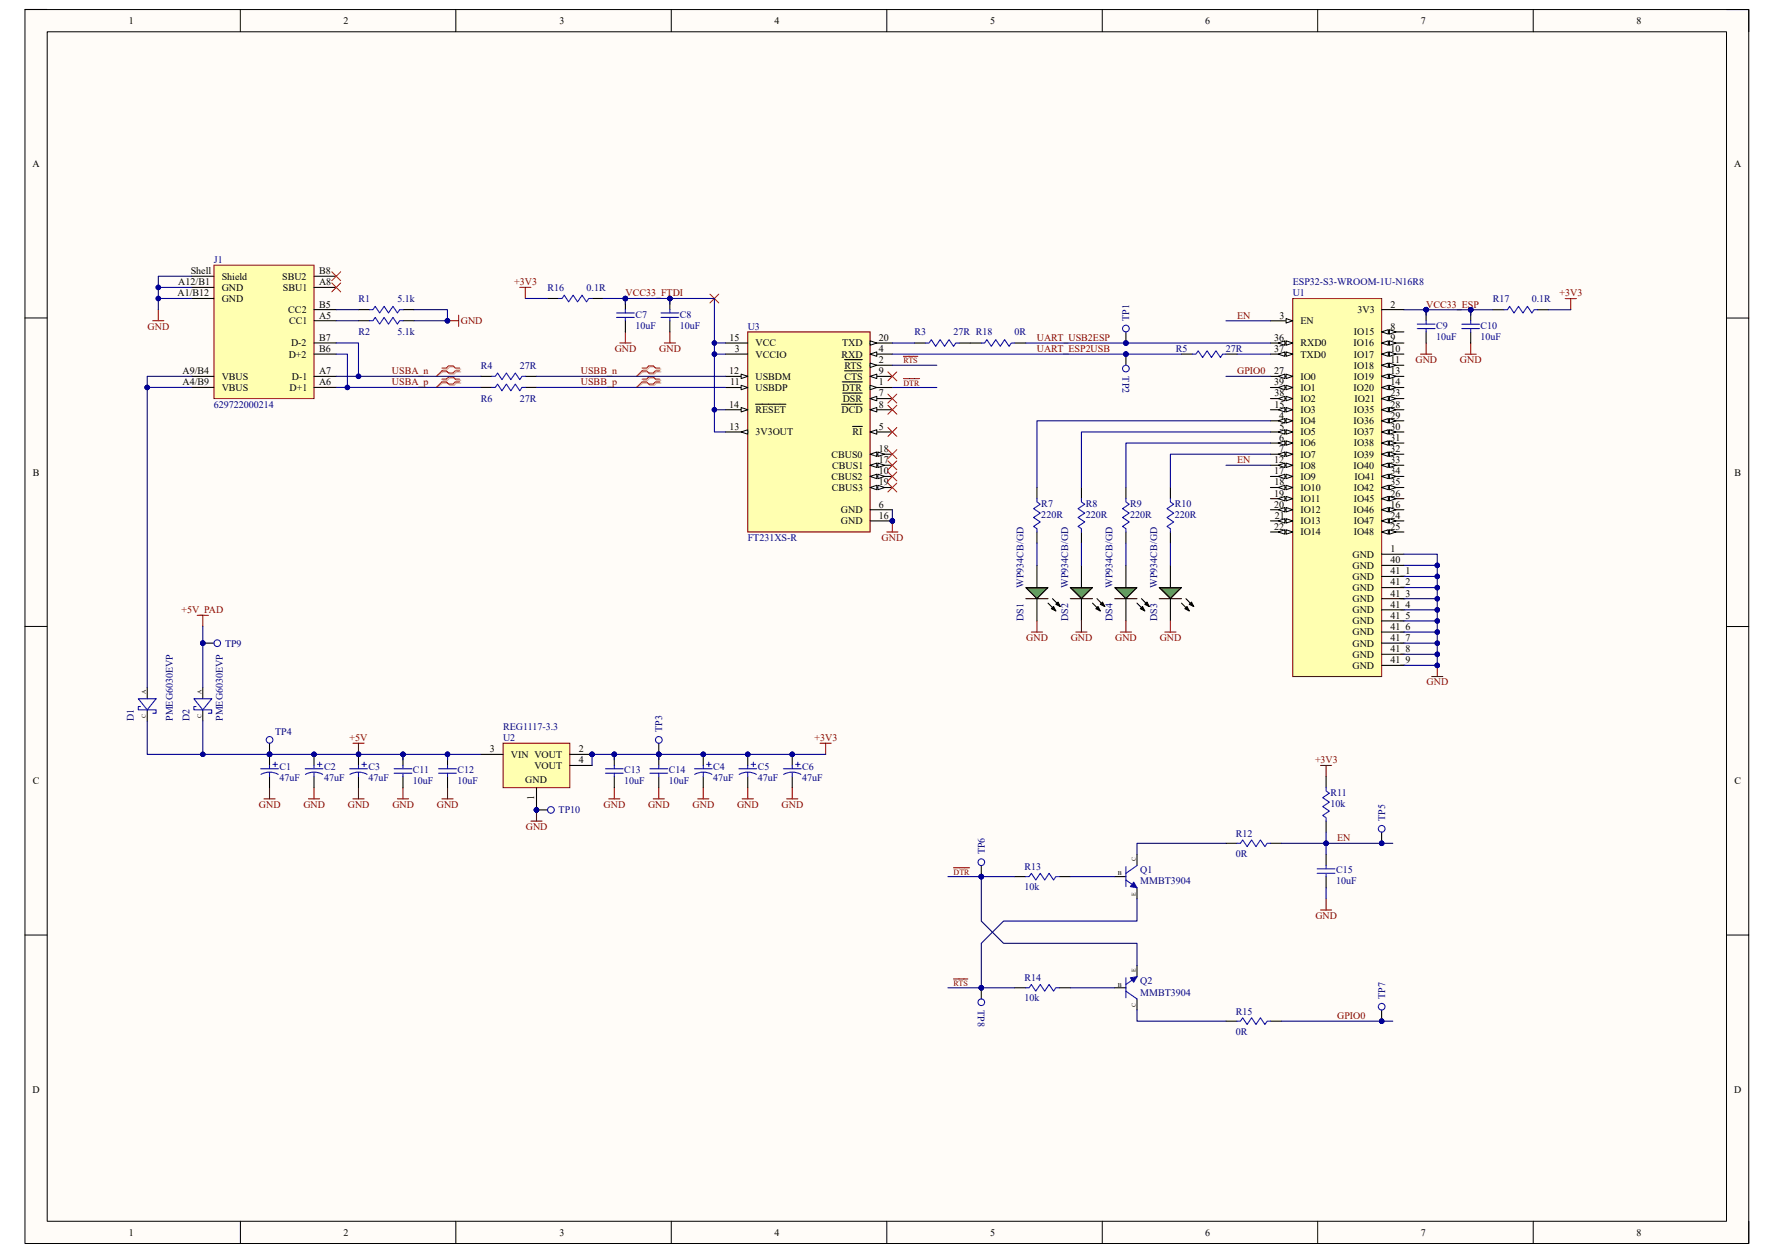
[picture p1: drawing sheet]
<svg xmlns="http://www.w3.org/2000/svg" width="420mm" height="297mm" viewBox="0 0 420 297" stroke-linecap="round" stroke-linejoin="round" font-family="sans-serif">
<defs><g id="words">
<g font-size="2.4">
<text x="30.5" y="5.7">1</text>
<text x="81.4" y="5.7">2</text>
<text x="132.6" y="5.7">3</text>
<text x="183.5" y="5.7">4</text>
<text x="234.6" y="5.7">5</text>
<text x="285.6" y="5.7">6</text>
<text x="336.7" y="5.7">7</text>
<text x="387.8" y="5.7">8</text>
<text x="7.7" y="39.6">A</text>
<text x="410.9" y="39.6">A</text>
<text x="45.2" y="65">Shell</text>
<text x="75.6" y="65">B8</text>
<text x="42.1" y="70.3">A1/B12</text>
<text x="42.3" y="67.6">A12/B1</text>
<text x="52.5" y="71.6">GND</text>
<text x="52.5" y="68.9">GND</text>
<text x="52.5" y="66.3">Shield</text>
<text x="66.9" y="66.3">SBU2</text>
<text x="67" y="68.9">SBU1</text>
<text x="75.6" y="67.6">A8</text>
<text x="68.3" y="74.2">CC2</text>
<text x="68.5" y="76.9">CC1</text>
<text x="75.6" y="72.9">B5</text>
<text x="75.6" y="75.5">A5</text>
<text x="303.2" y="75.5">3</text>
<text x="308.2" y="76.9">EN</text>
<text x="321.7" y="74.2">3V3</text>
<text x="329.5" y="72.9">2</text>
<text x="69" y="82.1">D-2</text>
<text x="75.6" y="80.8">B7</text>
<text x="75.6" y="83.4">B6</text>
<text x="172.9" y="80.8">15</text>
<text x="174.1" y="83.4">3</text>
<text x="179" y="82.1">VCC</text>
<text x="199.5" y="82.1">TXD</text>
<text x="208.3" y="83.4">4</text>
<text x="208.3" y="80.8">20</text>
<text x="301.9" y="80.8">36</text>
<text x="302" y="83.4">37</text>
<text x="308.2" y="82.1">RXD0</text>
<text x="320.8" y="82.1">IO16</text>
<text x="320.8" y="79.5">IO15</text>
<text x="329.5" y="78.2">8</text>
<text x="329.5" y="80.8">9</text>
<text x="329.5" y="83.4">10</text>
<text x="43.3" y="88.7">A9/B4</text>
<text x="68.4" y="84.8">D+2</text>
<text x="75.6" y="88.7">A7</text>
<text x="172.8" y="88.7">12</text>
<text x="179" y="84.8">VCCIO</text>
<text x="199.4" y="84.8">RXD</text>
<text x="200.1" y="87.4">RTS</text>
<text x="208.3" y="88.7">9</text>
<text x="208.3" y="86.1">2</text>
<text x="302" y="88.7">27</text>
<text x="308.2" y="84.8">TXD0</text>
<text x="320.8" y="84.8">IO17</text>
<text x="320.8" y="87.4">IO18</text>
<text x="329.5" y="86.1">11</text>
<text x="329.5" y="88.7">13</text>
<text x="43.3" y="91.3">A4/B9</text>
<text x="52.5" y="92.7">VBUS</text>
<text x="52.5" y="90">VBUS</text>
<text x="68.6" y="92.7">D+1</text>
<text x="69.2" y="90">D-1</text>
<text x="75.6" y="91.3">A6</text>
<text x="173" y="91.3">11</text>
<text x="179" y="90">USBDM</text>
<text x="179" y="92.7">USBDP</text>
<text x="199.6" y="92.7">DTR</text>
<text x="199.7" y="95.3">DSR</text>
<text x="200.1" y="90">CTS</text>
<text x="208.3" y="91.3">1</text>
<text x="208.3" y="94">7</text>
<text x="302" y="91.3">39</text>
<text x="302" y="94">38</text>
<text x="308.2" y="90">IO0</text>
<text x="308.2" y="92.7">IO1</text>
<text x="308.2" y="95.3">IO2</text>
<text x="320.8" y="92.7">IO20</text>
<text x="320.8" y="90">IO19</text>
<text x="321" y="95.3">IO21</text>
<text x="329.5" y="94">23</text>
<text x="329.5" y="91.3">14</text>
<text x="172.8" y="96.6">14</text>
<text x="172.9" y="101.9">13</text>
<text x="179" y="97.9">RESET</text>
<text x="199.4" y="97.9">DCD</text>
<text x="208.3" y="96.6">8</text>
<text x="208.3" y="101.9">5</text>
<text x="302" y="96.6">15</text>
<text x="303.1" y="99.3">4</text>
<text x="303.2" y="101.9">5</text>
<text x="308.2" y="97.9">IO3</text>
<text x="308.2" y="100.6">IO4</text>
<text x="320.8" y="100.6">IO36</text>
<text x="320.8" y="97.9">IO35</text>
<text x="329.5" y="96.6">28</text>
<text x="329.5" y="99.3">29</text>
<text x="329.5" y="101.9">30</text>
<text x="179" y="103.2">3V3OUT</text>
<text x="202" y="103.2">RI</text>
<text x="208.3" y="107.1">18</text>
<text x="303.1" y="104.5">6</text>
<text x="303.1" y="107.1">7</text>
<text x="308.2" y="103.2">IO5</text>
<text x="308.2" y="105.8">IO6</text>
<text x="320.8" y="103.2">IO37</text>
<text x="320.8" y="105.8">IO38</text>
<text x="329.5" y="104.5">31</text>
<text x="329.5" y="107.1">32</text>
<text x="7.8" y="112.8">B</text>
<text x="197" y="108.5">CBUS0</text>
<text x="197" y="113.7">CBUS2</text>
<text x="197.2" y="111.1">CBUS1</text>
<text x="208.3" y="112.4">10</text>
<text x="208.3" y="109.8">17</text>
<text x="302" y="109.8">12</text>
<text x="302" y="112.4">17</text>
<text x="308.2" y="108.5">IO7</text>
<text x="308.2" y="111.1">IO8</text>
<text x="308.2" y="113.7">IO9</text>
<text x="320.8" y="111.1">IO40</text>
<text x="320.8" y="108.5">IO39</text>
<text x="321" y="113.7">IO41</text>
<text x="329.5" y="112.4">34</text>
<text x="329.5" y="109.8">33</text>
<text x="411" y="112.8">B</text>
<text x="197.1" y="116.4">CBUS3</text>
<text x="208.3" y="115.1">19</text>
<text x="302" y="117.7">19</text>
<text x="302" y="115.1">18</text>
<text x="308.2" y="116.4">IO10</text>
<text x="308.2" y="119">IO11</text>
<text x="320.8" y="116.4">IO42</text>
<text x="320.8" y="119">IO45</text>
<text x="329.5" y="117.7">26</text>
<text x="329.5" y="115.1">35</text>
<text x="199.3" y="121.6">GND</text>
<text x="199.3" y="124.3">GND</text>
<text x="208.3" y="120.3">6</text>
<text x="208.3" y="123">16</text>
<text x="301.9" y="120.3">20</text>
<text x="302" y="125.6">22</text>
<text x="302.1" y="123">21</text>
<text x="308.2" y="121.6">IO12</text>
<text x="308.2" y="124.3">IO13</text>
<text x="320.8" y="121.6">IO46</text>
<text x="320.8" y="124.3">IO47</text>
<text x="329.5" y="125.6">25</text>
<text x="329.5" y="120.3">16</text>
<text x="329.5" y="123">24</text>
<text x="308.2" y="126.9">IO14</text>
<text x="320.8" y="126.9">IO48</text>
<text x="329.5" y="130.9">1</text>
<text x="320.5" y="132.2">GND</text>
<text x="320.5" y="134.8">GND</text>
<text x="320.5" y="137.5">GND</text>
<text x="329.5" y="133.5">40</text>
<text x="329.5" y="136.1">41_1</text>
<text x="320.5" y="140.1">GND</text>
<text x="320.5" y="142.7">GND</text>
<text x="329.5" y="138.8">41_2</text>
<text x="329.5" y="141.4">41_3</text>
<text x="320.5" y="145.4">GND</text>
<text x="320.5" y="148">GND</text>
<text x="329.5" y="144.1">41_4</text>
<text x="329.5" y="146.7">41_5</text>
<text x="329.5" y="149.3">41_6</text>
<text x="320.5" y="150.6">GND</text>
<text x="320.5" y="153.3">GND</text>
<text x="320.5" y="155.9">GND</text>
<text x="329.5" y="152">41_7</text>
<text x="329.5" y="154.6">41_8</text>
<text x="320.5" y="158.5">GND</text>
<text x="329.5" y="157.2">41_9</text>
<text x="116.1" y="178.3">3</text>
<text x="121.1" y="179.6">VIN VOUT</text>
<text x="137.1" y="178.3">2</text>
<text x="7.8" y="185.9">C</text>
<text x="124.5" y="185.7">GND</text>
<text x="126.6" y="182.3">VOUT</text>
<text x="137.1" y="181">4</text>
<text x="411" y="185.9">C</text>
<text x="126.6" y="189.7" transform="rotate(-90 126.6 189.7)">1</text>
<text x="7.7" y="259">D</text>
<text x="410.9" y="259">D</text>
<text x="30.5" y="292.9">1</text>
<text x="81.4" y="292.9">2</text>
<text x="132.6" y="292.9">3</text>
<text x="183.5" y="292.9">4</text>
<text x="234.6" y="292.9">5</text>
<text x="285.6" y="292.9">6</text>
<text x="336.7" y="292.9">7</text>
<text x="387.8" y="292.9">8</text>
</g>
<g font-size="2.4" fill="#000080">
<text x="50.7" y="62.4">J1</text>
<text x="85" y="71.6">R1</text>
<text x="94.2" y="71.6">5.1k</text>
<text x="129.8" y="68.9">R16</text>
<text x="139" y="68.9">0.1R</text>
<text x="306.3" y="70.3">U1</text>
<text x="306.3" y="67.6">ESP32-S3-WROOM-1U-N16R8</text>
<text x="353.8" y="71.6">R17</text>
<text x="363" y="71.6">0.1R</text>
<text x="150.6" y="77.9">10uF</text>
<text x="150.6" y="75.3">C7</text>
<text x="161.1" y="77.9">10uF</text>
<text x="161.1" y="75.3">C8</text>
<text x="267.6" y="76.1" transform="rotate(-90 267.6 76.1)">TP1</text>
<text x="340.3" y="77.9">C9</text>
<text x="350.9" y="77.9">C10</text>
<text x="85" y="79.5">R2</text>
<text x="94.2" y="79.5">5.1k</text>
<text x="177.2" y="78.2">U3</text>
<text x="216.7" y="79.5">R3</text>
<text x="226" y="79.5">27R R18</text>
<text x="240.4" y="79.5">0R</text>
<text x="278.7" y="83.4">R5</text>
<text x="290.5" y="83.4">27R</text>
<text x="340.3" y="80.5">10uF</text>
<text x="350.9" y="80.5">10uF</text>
<text x="114" y="87.4">R4</text>
<text x="123.2" y="87.4">27R</text>
<text x="266" y="89.2" transform="rotate(90 266 89.2)">TP2</text>
<text x="114" y="95.3">R6</text>
<text x="123.2" y="95.3">27R</text>
<text x="50.7" y="96.6">629722000214</text>
<text x="246.8" y="122.7">220R</text>
<text x="246.8" y="120.1">R7</text>
<text x="257.3" y="122.7">220R</text>
<text x="257.3" y="120.1">R8</text>
<text x="267.9" y="122.7">220R</text>
<text x="267.9" y="120.1">R9</text>
<text x="278.4" y="122.7">220R</text>
<text x="278.4" y="120.1">R10</text>
<text x="177.2" y="128.2">FT231XS-R</text>
<text x="242.6" y="139.3" transform="rotate(-90 242.6 139.3)">WP934CB/GD</text>
<text x="253.1" y="139.3" transform="rotate(-90 253.1 139.3)">WP934CB/GD</text>
<text x="263.7" y="139.3" transform="rotate(-90 263.7 139.3)">WP934CB/GD</text>
<text x="274.2" y="139.3" transform="rotate(-90 274.2 139.3)">WP934CB/GD</text>
<text x="242.6" y="147.2" transform="rotate(-90 242.6 147.2)">DS1</text>
<text x="253.1" y="147.2" transform="rotate(-90 253.1 147.2)">DS2</text>
<text x="263.7" y="147.2" transform="rotate(-90 263.7 147.2)">DS4</text>
<text x="274.2" y="147.2" transform="rotate(-90 274.2 147.2)">DS3</text>
<text x="53.3" y="153.3">TP9</text>
<text x="31.7" y="170.9" transform="rotate(-90 31.7 170.9)">D1</text>
<text x="41" y="170.9" transform="rotate(-90 41 170.9)">PMEG6030EVP</text>
<text x="44.9" y="170.9" transform="rotate(-90 44.9 170.9)">D2</text>
<text x="52.8" y="170.9" transform="rotate(-90 52.8 170.9)">PMEG6030EVP</text>
<text x="119.2" y="173">REG1117-3.3</text>
<text x="156.9" y="173.6" transform="rotate(-90 156.9 173.6)">TP3</text>
<text x="65.2" y="174.3">TP4</text>
<text x="119.2" y="175.7">U2</text>
<text x="66.2" y="185.2">47uF</text>
<text x="66.2" y="182.5">C1</text>
<text x="76.8" y="185.2">47uF</text>
<text x="76.8" y="182.5">C2</text>
<text x="87.3" y="185.2">47uF</text>
<text x="87.3" y="182.5">C3</text>
<text x="97.9" y="185.9">10uF</text>
<text x="97.9" y="183.3">C11</text>
<text x="108.4" y="185.9">10uF</text>
<text x="108.4" y="183.3">C12</text>
<text x="147.9" y="185.9">10uF</text>
<text x="147.9" y="183.3">C13</text>
<text x="158.5" y="185.9">10uF</text>
<text x="158.5" y="183.3">C14</text>
<text x="169" y="185.2">47uF</text>
<text x="169" y="182.5">C4</text>
<text x="179.6" y="185.2">47uF</text>
<text x="179.6" y="182.5">C5</text>
<text x="190.1" y="185.2">47uF</text>
<text x="190.1" y="182.5">C6</text>
<text x="315.3" y="191.2">10k</text>
<text x="315.3" y="188.6">R11</text>
<text x="132.4" y="192.8">TP10</text>
<text x="328.2" y="194.6" transform="rotate(-90 328.2 194.6)">TP5</text>
<text x="233.4" y="202.5" transform="rotate(-90 233.4 202.5)">TP6</text>
<text x="292.9" y="203.1">0R</text>
<text x="292.9" y="198.3">R12</text>
<text x="242.8" y="206.2">R13</text>
<text x="270.2" y="209.7">MMBT3904</text>
<text x="270.2" y="207">Q1</text>
<text x="316.6" y="209.7">10uF</text>
<text x="316.6" y="207">C15</text>
<text x="242.8" y="211">10k</text>
<text x="242.8" y="232.6">R14</text>
<text x="270.2" y="233.4">Q2</text>
<text x="231.7" y="239.4" transform="rotate(90 231.7 239.4)">TP8</text>
<text x="242.8" y="237.3">10k</text>
<text x="270.2" y="236">MMBT3904</text>
<text x="328.2" y="236.8" transform="rotate(-90 328.2 236.8)">TP7</text>
<text x="292.9" y="245.3">0R</text>
<text x="292.9" y="240.5">R15</text>
</g>
<g font-size="2.4" fill="#800000">
<text x="121.9" y="67.6">+3V3</text>
<text x="148.2" y="70.3">VCC33_FTDI</text>
<text x="369.6" y="70.3">+3V3</text>
<text x="109.2" y="76.9">GND</text>
<text x="293.2" y="75.5">EN</text>
<text x="338" y="72.9">VCC33_ESP</text>
<text x="35" y="78.2">GND</text>
<text x="145.7" y="83.4">GND</text>
<text x="156.2" y="83.4">GND</text>
<text x="245.7" y="80.8">UART_USB2ESP</text>
<text x="245.7" y="83.4">UART_ESP2USB</text>
<text x="92.9" y="88.7">USBA_n</text>
<text x="137.7" y="88.7">USBB_n</text>
<text x="293.2" y="88.7">GPIO0</text>
<text x="335.4" y="86.1">GND</text>
<text x="346" y="86.1">GND</text>
<text x="92.9" y="91.3">USBA_p</text>
<text x="137.7" y="91.3">USBB_p</text>
<text x="293.2" y="109.8">EN</text>
<text x="208.9" y="128.2">GND</text>
<text x="43" y="145.4">+5V_PAD</text>
<text x="243.2" y="152">GND</text>
<text x="253.7" y="152">GND</text>
<text x="264.3" y="152">GND</text>
<text x="274.8" y="152">GND</text>
<text x="338.1" y="162.5">GND</text>
<text x="82.9" y="175.7">+5V</text>
<text x="193" y="175.7">+3V3</text>
<text x="311.6" y="181">+3V3</text>
<text x="61.4" y="191.5">GND</text>
<text x="71.9" y="191.5">GND</text>
<text x="82.4" y="191.5">GND</text>
<text x="93" y="191.5">GND</text>
<text x="103.5" y="191.5">GND</text>
<text x="143" y="191.5">GND</text>
<text x="153.6" y="191.5">GND</text>
<text x="164.1" y="191.5">GND</text>
<text x="174.7" y="191.5">GND</text>
<text x="185.2" y="191.5">GND</text>
<text x="124.6" y="196.8">GND</text>
<text x="316.9" y="199.4">EN</text>
<text x="311.7" y="217.8">GND</text>
<text x="316.9" y="241.6">GPIO0</text>
</g>
<g font-size="1.9" fill="#800000">
<text x="214.1" y="86.2">RTS</text>
<text x="214.1" y="91.4">DTR</text>
<text x="226" y="207.4">DTR</text>
<text x="226" y="233.8">RTS</text>
</g>
<g font-size="1.4">
<text x="34.6" y="164.6" transform="rotate(-90 34.6 164.6)">A</text>
<text x="47.8" y="164.6" transform="rotate(-90 47.8 164.6)">A</text>
<text x="34.6" y="170.2" transform="rotate(-90 34.6 170.2)">C</text>
<text x="47.8" y="170.2" transform="rotate(-90 47.8 170.2)">C</text>
<text x="264.9" y="207.5">B</text>
<text x="269.1" y="204.1" transform="rotate(-90 269.1 204.1)">C</text>
<text x="269.1" y="212.3" transform="rotate(-90 269.1 212.3)">E</text>
<text x="264.9" y="233.9">B</text>
<text x="269.1" y="230.5" transform="rotate(-90 269.1 230.5)">E</text>
<text x="269.1" y="238.8" transform="rotate(-90 269.1 238.8)">C</text>
</g>
</g></defs>
<path d="M5.9 2.3h408.5v292.5h-408.5z" fill="#fffcf8"/>
<path d="M5.9 2.3h408.5v292.5h-408.5z" fill="none" stroke="#000" stroke-width=".24"/>
<path d="M11.2 7.5h397.9v282h-397.9z" fill="#fffcf8"/>
<g fill="none" stroke="#000" stroke-width=".24">
<path d="M5.9 2.2h5.3M11.2 7.5h397.9v282h-397.9zM56.9 2.2v5.3M108 2.2v5.3M159.1 2.2v5.3M210.2 2.2v5.3M261.2 2.2v5.3M312.3 2.2v5.3M363.3 2.3v5.2M409.1 2.3h5.3v5.2M5.9 75.4h5.3M409.1 75.4h5.3"/>
<path d="M5.9 148.5h5.3M409.1 148.5h5.3M5.9 221.7h5.3M409.1 221.7h5.3M57 289.5v5.3M108 289.5v5.3M159.1 289.5v5.3M210.2 289.5v5.3M261.2 289.5v5.3M312.3 289.5v5.3M363.3 289.5v5.3M414.4 289.5v5.3"/>
</g>
<path d="M306.3 70.8h21.1v89.6h-21.1z" fill="#ffffb0"/>
<path d="M306.3 70.8h21.1v89.6h-21.1z" fill="none" stroke="#800000" stroke-width=".25"/>
<path d="M301.1 76.1h5.2" fill="none" stroke="#000" stroke-width=".25"/>
<path d="M304.8 75.5l1.5 .6-1.5 .5z" fill="#f8fcff"/>
<path d="M304.8 75.5l1.5 .6-1.5 .5z" fill="none" stroke="#000" stroke-width=".24"/>
<path d="M301.1 81.3h5.2" fill="none" stroke="#000" stroke-width=".25"/>
<path d="M304.8 80.8l1.5 .5-1.5 .6z" fill="#f8fcff"/>
<path d="M304.8 80.8l1.5 .5-1.5 .6z" fill="none" stroke="#000" stroke-width=".24"/>
<path d="M302.9 81.3l1.6-.5v1.1z" fill="#f8fcff"/>
<path d="M302.9 81.3l1.6-.5v1.1z" fill="none" stroke="#000" stroke-width=".24"/>
<path d="M301.1 83.9h5.2" fill="none" stroke="#000" stroke-width=".25"/>
<path d="M304.8 83.4l1.5 .5-1.5 .6z" fill="#f8fcff"/>
<path d="M304.8 83.4l1.5 .5-1.5 .6z" fill="none" stroke="#000" stroke-width=".24"/>
<path d="M302.9 83.9l1.6-.5v1.1z" fill="#f8fcff"/>
<path d="M302.9 83.9l1.6-.5v1.1z" fill="none" stroke="#000" stroke-width=".24"/>
<path d="M301.1 89.2h5.2" fill="none" stroke="#000" stroke-width=".25"/>
<path d="M304.8 88.7l1.5 .5-1.5 .5z" fill="#f8fcff"/>
<path d="M304.8 88.7l1.5 .5-1.5 .5z" fill="none" stroke="#000" stroke-width=".24"/>
<path d="M302.9 89.2l1.6-.5v1z" fill="#f8fcff"/>
<path d="M302.9 89.2l1.6-.5v1z" fill="none" stroke="#000" stroke-width=".24"/>
<path d="M301.1 91.9h5.2" fill="none" stroke="#000" stroke-width=".25"/>
<path d="M304.8 91.3l1.5 .6-1.5 .5z" fill="#f8fcff"/>
<path d="M304.8 91.3l1.5 .6-1.5 .5z" fill="none" stroke="#000" stroke-width=".24"/>
<path d="M302.9 91.9l1.6-.6v1.1z" fill="#f8fcff"/>
<path d="M302.9 91.9l1.6-.6v1.1z" fill="none" stroke="#000" stroke-width=".24"/>
<path d="M301.1 94.5h5.2" fill="none" stroke="#000" stroke-width=".25"/>
<path d="M304.8 94l1.5 .5-1.5 .5z" fill="#f8fcff"/>
<path d="M304.8 94l1.5 .5-1.5 .5z" fill="none" stroke="#000" stroke-width=".24"/>
<path d="M302.9 94.5l1.6-.5v1z" fill="#f8fcff"/>
<path d="M302.9 94.5l1.6-.5v1z" fill="none" stroke="#000" stroke-width=".24"/>
<path d="M301.1 97.1h5.2" fill="none" stroke="#000" stroke-width=".25"/>
<path d="M304.8 96.6l1.5 .5-1.5 .6z" fill="#f8fcff"/>
<path d="M304.8 96.6l1.5 .5-1.5 .6z" fill="none" stroke="#000" stroke-width=".24"/>
<path d="M302.9 97.1l1.6-.5v1.1z" fill="#f8fcff"/>
<path d="M302.9 97.1l1.6-.5v1.1z" fill="none" stroke="#000" stroke-width=".24"/>
<path d="M301.1 99.8h5.2" fill="none" stroke="#000" stroke-width=".25"/>
<path d="M304.8 99.2l1.5 .6-1.5 .5z" fill="#f8fcff"/>
<path d="M304.8 99.2l1.5 .6-1.5 .5z" fill="none" stroke="#000" stroke-width=".24"/>
<path d="M302.9 99.8l1.6-.6v1.1z" fill="#f8fcff"/>
<path d="M302.9 99.8l1.6-.6v1.1z" fill="none" stroke="#000" stroke-width=".24"/>
<path d="M301.1 102.4h5.2" fill="none" stroke="#000" stroke-width=".25"/>
<path d="M304.8 101.9l1.5 .5-1.5 .5z" fill="#f8fcff"/>
<path d="M304.8 101.9l1.5 .5-1.5 .5z" fill="none" stroke="#000" stroke-width=".24"/>
<path d="M302.9 102.4l1.6-.5v1z" fill="#f8fcff"/>
<path d="M302.9 102.4l1.6-.5v1z" fill="none" stroke="#000" stroke-width=".24"/>
<path d="M301.1 105h5.2" fill="none" stroke="#000" stroke-width=".25"/>
<path d="M304.8 104.5l1.5 .5-1.5 .6z" fill="#f8fcff"/>
<path d="M304.8 104.5l1.5 .5-1.5 .6z" fill="none" stroke="#000" stroke-width=".24"/>
<path d="M302.9 105l1.6-.5v1.1z" fill="#f8fcff"/>
<path d="M302.9 105l1.6-.5v1.1z" fill="none" stroke="#000" stroke-width=".24"/>
<path d="M301.1 107.7h5.2" fill="none" stroke="#000" stroke-width=".25"/>
<path d="M304.8 107.1l1.5 .6-1.5 .5z" fill="#f8fcff"/>
<path d="M304.8 107.1l1.5 .6-1.5 .5z" fill="none" stroke="#000" stroke-width=".24"/>
<path d="M302.9 107.7l1.6-.6v1.1z" fill="#f8fcff"/>
<path d="M302.9 107.7l1.6-.6v1.1z" fill="none" stroke="#000" stroke-width=".24"/>
<path d="M301.1 110.3h5.2" fill="none" stroke="#000" stroke-width=".25"/>
<path d="M304.8 109.8l1.5 .5-1.5 .5z" fill="#f8fcff"/>
<path d="M304.8 109.8l1.5 .5-1.5 .5z" fill="none" stroke="#000" stroke-width=".24"/>
<path d="M302.9 110.3l1.6-.5v1z" fill="#f8fcff"/>
<path d="M302.9 110.3l1.6-.5v1z" fill="none" stroke="#000" stroke-width=".24"/>
<path d="M301.1 112.9h5.2" fill="none" stroke="#000" stroke-width=".25"/>
<path d="M304.8 112.4l1.5 .5-1.5 .6z" fill="#f8fcff"/>
<path d="M304.8 112.4l1.5 .5-1.5 .6z" fill="none" stroke="#000" stroke-width=".24"/>
<path d="M302.9 112.9l1.6-.5v1.1z" fill="#f8fcff"/>
<path d="M302.9 112.9l1.6-.5v1.1z" fill="none" stroke="#000" stroke-width=".24"/>
<path d="M301.1 115.6h5.2" fill="none" stroke="#000" stroke-width=".25"/>
<path d="M304.8 115l1.5 .6-1.5 .5z" fill="#f8fcff"/>
<path d="M304.8 115l1.5 .6-1.5 .5z" fill="none" stroke="#000" stroke-width=".24"/>
<path d="M302.9 115.6l1.6-.6v1.1z" fill="#f8fcff"/>
<path d="M302.9 115.6l1.6-.6v1.1z" fill="none" stroke="#000" stroke-width=".24"/>
<path d="M301.1 118.2h5.2" fill="none" stroke="#000" stroke-width=".25"/>
<path d="M304.8 117.7l1.5 .5-1.5 .5z" fill="#f8fcff"/>
<path d="M304.8 117.7l1.5 .5-1.5 .5z" fill="none" stroke="#000" stroke-width=".24"/>
<path d="M302.9 118.2l1.6-.5v1z" fill="#f8fcff"/>
<path d="M302.9 118.2l1.6-.5v1z" fill="none" stroke="#000" stroke-width=".24"/>
<path d="M301.1 120.8h5.2" fill="none" stroke="#000" stroke-width=".25"/>
<path d="M304.8 120.3l1.5 .5-1.5 .6z" fill="#f8fcff"/>
<path d="M304.8 120.3l1.5 .5-1.5 .6z" fill="none" stroke="#000" stroke-width=".24"/>
<path d="M302.9 120.8l1.6-.5v1.1z" fill="#f8fcff"/>
<path d="M302.9 120.8l1.6-.5v1.1z" fill="none" stroke="#000" stroke-width=".24"/>
<path d="M301.1 123.5h5.2" fill="none" stroke="#000" stroke-width=".25"/>
<path d="M304.8 123l1.5 .5-1.5 .5z" fill="#f8fcff"/>
<path d="M304.8 123l1.5 .5-1.5 .5z" fill="none" stroke="#000" stroke-width=".24"/>
<path d="M302.9 123.5l1.6-.5v1z" fill="#f8fcff"/>
<path d="M302.9 123.5l1.6-.5v1z" fill="none" stroke="#000" stroke-width=".24"/>
<path d="M301.1 126.1h5.2" fill="none" stroke="#000" stroke-width=".25"/>
<path d="M304.8 125.6l1.5 .5-1.5 .5z" fill="#f8fcff"/>
<path d="M304.8 125.6l1.5 .5-1.5 .5z" fill="none" stroke="#000" stroke-width=".24"/>
<path d="M302.9 126.1l1.6-.5v1z" fill="#f8fcff"/>
<path d="M302.9 126.1l1.6-.5v1z" fill="none" stroke="#000" stroke-width=".24"/>
<path d="M327.4 73.4h5.3M327.4 78.7h5.3" fill="none" stroke="#000" stroke-width=".25"/>
<path d="M327.4 78.7l1.6-.6v1.1z" fill="#f8fcff"/>
<path d="M327.4 78.7l1.6-.6v1.1z" fill="none" stroke="#000" stroke-width=".24"/>
<path d="M329.3 78.1l1.5 .6-1.5 .5z" fill="#f8fcff"/>
<path d="M329.3 78.1l1.5 .6-1.5 .5z" fill="none" stroke="#000" stroke-width=".24"/>
<path d="M327.4 81.3h5.3" fill="none" stroke="#000" stroke-width=".25"/>
<path d="M327.4 81.3l1.6-.5v1.1z" fill="#f8fcff"/>
<path d="M327.4 81.3l1.6-.5v1.1z" fill="none" stroke="#000" stroke-width=".24"/>
<path d="M329.3 80.8l1.5 .5-1.5 .6z" fill="#f8fcff"/>
<path d="M329.3 80.8l1.5 .5-1.5 .6z" fill="none" stroke="#000" stroke-width=".24"/>
<path d="M327.4 83.9h5.3" fill="none" stroke="#000" stroke-width=".25"/>
<path d="M327.4 83.9l1.6-.5v1.1z" fill="#f8fcff"/>
<path d="M327.4 83.9l1.6-.5v1.1z" fill="none" stroke="#000" stroke-width=".24"/>
<path d="M329.3 83.4l1.5 .5-1.5 .6z" fill="#f8fcff"/>
<path d="M329.3 83.4l1.5 .5-1.5 .6z" fill="none" stroke="#000" stroke-width=".24"/>
<path d="M327.4 86.6h5.3" fill="none" stroke="#000" stroke-width=".25"/>
<path d="M327.4 86.6l1.6-.5v1z" fill="#f8fcff"/>
<path d="M327.4 86.6l1.6-.5v1z" fill="none" stroke="#000" stroke-width=".24"/>
<path d="M329.3 86.1l1.5 .5-1.5 .5z" fill="#f8fcff"/>
<path d="M329.3 86.1l1.5 .5-1.5 .5z" fill="none" stroke="#000" stroke-width=".24"/>
<path d="M327.4 89.2h5.3" fill="none" stroke="#000" stroke-width=".25"/>
<path d="M327.4 89.2l1.6-.5v1z" fill="#f8fcff"/>
<path d="M327.4 89.2l1.6-.5v1z" fill="none" stroke="#000" stroke-width=".24"/>
<path d="M329.3 88.7l1.5 .5-1.5 .5z" fill="#f8fcff"/>
<path d="M329.3 88.7l1.5 .5-1.5 .5z" fill="none" stroke="#000" stroke-width=".24"/>
<path d="M327.4 91.9h5.3" fill="none" stroke="#000" stroke-width=".25"/>
<path d="M327.4 91.9l1.6-.6v1.1z" fill="#f8fcff"/>
<path d="M327.4 91.9l1.6-.6v1.1z" fill="none" stroke="#000" stroke-width=".24"/>
<path d="M329.3 91.3l1.5 .6-1.5 .5z" fill="#f8fcff"/>
<path d="M329.3 91.3l1.5 .6-1.5 .5z" fill="none" stroke="#000" stroke-width=".24"/>
<path d="M327.4 94.5h5.3" fill="none" stroke="#000" stroke-width=".25"/>
<path d="M327.4 94.5l1.6-.5v1z" fill="#f8fcff"/>
<path d="M327.4 94.5l1.6-.5v1z" fill="none" stroke="#000" stroke-width=".24"/>
<path d="M329.3 94l1.5 .5-1.5 .5z" fill="#f8fcff"/>
<path d="M329.3 94l1.5 .5-1.5 .5z" fill="none" stroke="#000" stroke-width=".24"/>
<path d="M327.4 97.1h5.3" fill="none" stroke="#000" stroke-width=".25"/>
<path d="M327.4 97.1l1.6-.5v1.1z" fill="#f8fcff"/>
<path d="M327.4 97.1l1.6-.5v1.1z" fill="none" stroke="#000" stroke-width=".24"/>
<path d="M329.3 96.6l1.5 .5-1.5 .6z" fill="#f8fcff"/>
<path d="M329.3 96.6l1.5 .5-1.5 .6z" fill="none" stroke="#000" stroke-width=".24"/>
<path d="M327.4 99.8h5.3" fill="none" stroke="#000" stroke-width=".25"/>
<path d="M327.4 99.8l1.6-.6v1.1z" fill="#f8fcff"/>
<path d="M327.4 99.8l1.6-.6v1.1z" fill="none" stroke="#000" stroke-width=".24"/>
<path d="M329.3 99.2l1.5 .6-1.5 .5z" fill="#f8fcff"/>
<path d="M329.3 99.2l1.5 .6-1.5 .5z" fill="none" stroke="#000" stroke-width=".24"/>
<path d="M327.4 102.4h5.3" fill="none" stroke="#000" stroke-width=".25"/>
<path d="M327.4 102.4l1.6-.5v1z" fill="#f8fcff"/>
<path d="M327.4 102.4l1.6-.5v1z" fill="none" stroke="#000" stroke-width=".24"/>
<path d="M329.3 101.9l1.5 .5-1.5 .5z" fill="#f8fcff"/>
<path d="M329.3 101.9l1.5 .5-1.5 .5z" fill="none" stroke="#000" stroke-width=".24"/>
<path d="M327.4 105h5.3" fill="none" stroke="#000" stroke-width=".25"/>
<path d="M327.4 105l1.6-.5v1.1z" fill="#f8fcff"/>
<path d="M327.4 105l1.6-.5v1.1z" fill="none" stroke="#000" stroke-width=".24"/>
<path d="M329.3 104.5l1.5 .5-1.5 .6z" fill="#f8fcff"/>
<path d="M329.3 104.5l1.5 .5-1.5 .6z" fill="none" stroke="#000" stroke-width=".24"/>
<path d="M327.4 107.7h5.3" fill="none" stroke="#000" stroke-width=".25"/>
<path d="M327.4 107.7l1.6-.6v1.1z" fill="#f8fcff"/>
<path d="M327.4 107.7l1.6-.6v1.1z" fill="none" stroke="#000" stroke-width=".24"/>
<path d="M329.3 107.1l1.5 .6-1.5 .5z" fill="#f8fcff"/>
<path d="M329.3 107.1l1.5 .6-1.5 .5z" fill="none" stroke="#000" stroke-width=".24"/>
<path d="M327.4 110.3h5.3" fill="none" stroke="#000" stroke-width=".25"/>
<path d="M327.4 110.3l1.6-.5v1z" fill="#f8fcff"/>
<path d="M327.4 110.3l1.6-.5v1z" fill="none" stroke="#000" stroke-width=".24"/>
<path d="M329.3 109.8l1.5 .5-1.5 .5z" fill="#f8fcff"/>
<path d="M329.3 109.8l1.5 .5-1.5 .5z" fill="none" stroke="#000" stroke-width=".24"/>
<path d="M327.4 112.9h5.3" fill="none" stroke="#000" stroke-width=".25"/>
<path d="M327.4 112.9l1.6-.5v1.1z" fill="#f8fcff"/>
<path d="M327.4 112.9l1.6-.5v1.1z" fill="none" stroke="#000" stroke-width=".24"/>
<path d="M329.3 112.4l1.5 .5-1.5 .6z" fill="#f8fcff"/>
<path d="M329.3 112.4l1.5 .5-1.5 .6z" fill="none" stroke="#000" stroke-width=".24"/>
<path d="M327.4 115.6h5.3" fill="none" stroke="#000" stroke-width=".25"/>
<path d="M327.4 115.6l1.6-.6v1.1z" fill="#f8fcff"/>
<path d="M327.4 115.6l1.6-.6v1.1z" fill="none" stroke="#000" stroke-width=".24"/>
<path d="M329.3 115l1.5 .6-1.5 .5z" fill="#f8fcff"/>
<path d="M329.3 115l1.5 .6-1.5 .5z" fill="none" stroke="#000" stroke-width=".24"/>
<path d="M327.4 118.2h5.3" fill="none" stroke="#000" stroke-width=".25"/>
<path d="M327.4 118.2l1.6-.5v1z" fill="#f8fcff"/>
<path d="M327.4 118.2l1.6-.5v1z" fill="none" stroke="#000" stroke-width=".24"/>
<path d="M329.3 117.7l1.5 .5-1.5 .5z" fill="#f8fcff"/>
<path d="M329.3 117.7l1.5 .5-1.5 .5z" fill="none" stroke="#000" stroke-width=".24"/>
<path d="M327.4 120.8h5.3" fill="none" stroke="#000" stroke-width=".25"/>
<path d="M327.4 120.8l1.6-.5v1.1z" fill="#f8fcff"/>
<path d="M327.4 120.8l1.6-.5v1.1z" fill="none" stroke="#000" stroke-width=".24"/>
<path d="M329.3 120.3l1.5 .5-1.5 .6z" fill="#f8fcff"/>
<path d="M329.3 120.3l1.5 .5-1.5 .6z" fill="none" stroke="#000" stroke-width=".24"/>
<path d="M327.4 123.5h5.3" fill="none" stroke="#000" stroke-width=".25"/>
<path d="M327.4 123.5l1.6-.5v1z" fill="#f8fcff"/>
<path d="M327.4 123.5l1.6-.5v1z" fill="none" stroke="#000" stroke-width=".24"/>
<path d="M329.3 123l1.5 .5-1.5 .5z" fill="#f8fcff"/>
<path d="M329.3 123l1.5 .5-1.5 .5z" fill="none" stroke="#000" stroke-width=".24"/>
<path d="M327.4 126.1h5.3" fill="none" stroke="#000" stroke-width=".25"/>
<path d="M327.4 126.1l1.6-.5v1z" fill="#f8fcff"/>
<path d="M327.4 126.1l1.6-.5v1z" fill="none" stroke="#000" stroke-width=".24"/>
<path d="M329.3 125.6l1.5 .5-1.5 .5z" fill="#f8fcff"/>
<path d="M329.3 125.6l1.5 .5-1.5 .5z" fill="none" stroke="#000" stroke-width=".24"/>
<path d="M327.4 131.4h5.3M327.4 134h5.3M327.4 136.7h5.3M327.4 139.3h5.3M327.4 141.9h5.3M327.4 144.6h5.3M327.4 147.2h5.3M327.4 149.8h5.3M327.4 152.5h5.3M327.4 155.1h5.3M327.4 157.7h5.3" fill="none" stroke="#000" stroke-width=".25"/>
<path d="M50.7 62.9h23.7v31.6h-23.7z" fill="#ffffb0"/>
<path d="M50.7 62.9h23.7v31.6h-23.7z" fill="none" stroke="#800000" stroke-width=".24"/>
<g fill="none" stroke="#000" stroke-width=".25">
<path d="M45.4 70.8h5.3M45.4 68.1h5.3M45.4 65.5h5.3M74.4 76h5.3M74.4 68.1h5.3M74.4 73.4h5.3M74.4 65.5h5.3M45.4 91.8h5.3M45.4 89.2h5.3M74.4 91.8h5.3M74.4 89.2h5.3M74.4 83.9h5.3"/>
<path d="M74.4 81.3h5.3M245.7 134v5.3M245.7 141.9v5.3"/>
</g>
<path d="M243.1 139.3h5.3l-2.7 2.6z" fill="#00bf00"/>
<path d="M243.1 139.3h5.3l-2.7 2.6zM256.3 134v5.3M243.1 141.9h5.3M248.4 143l1.8 1.8M249.1 144.3l.6-.5 .5 1zM249.4 141.9l1.9 1.9M250.2 143.3l.5-.6 .6 1.1zM256.3 141.9v5.3" fill="none" stroke="#000" stroke-width=".25"/>
<path d="M249.1 144.3l.6-.5 .5 1zM250.2 143.3l.5-.6 .6 1.1z" fill="#000"/>
<path d="M253.6 139.3h5.3l-2.6 2.6z" fill="#00bf00"/>
<path d="M253.6 139.3h5.3l-2.6 2.6zM277.4 134v5.3M253.6 141.9h5.3M258.9 143l1.8 1.8M259.7 144.3l.5-.5 .5 1zM260 141.9l1.8 1.9M260.7 143.3l.6-.6 .5 1.1zM277.4 141.9v5.3" fill="none" stroke="#000" stroke-width=".25"/>
<path d="M259.7 144.3l.5-.5 .5 1zM260.7 143.3l.6-.6 .5 1.1z" fill="#000"/>
<path d="M274.7 139.3h5.3l-2.6 2.6z" fill="#00bf00"/>
<path d="M266.8 134v5.3M274.7 139.3h5.3l-2.6 2.6zM266.8 141.9v5.3M274.7 141.9h5.3M280 143l1.8 1.8M280.8 144.3l.5-.5 .5 1zM281 141.9l1.9 1.9M281.8 143.3l.6-.6 .5 1.1z" fill="none" stroke="#000" stroke-width=".25"/>
<path d="M280.8 144.3l.5-.5 .5 1zM281.8 143.3l.6-.6 .5 1.1z" fill="#000"/>
<path d="M264.2 139.3h5.2l-2.6 2.6z" fill="#00bf00"/>
<path d="M264.2 139.3h5.2l-2.6 2.6zM264.2 141.9h5.2M269.4 143l1.9 1.8M270.2 144.3l.6-.5 .5 1zM270.5 141.9l1.8 1.9M271.3 143.3l.5-.6 .5 1.1z" fill="none" stroke="#000" stroke-width=".25"/>
<path d="M270.2 144.3l.6-.5 .5 1zM271.3 143.3l.5-.6 .5 1.1z" fill="#000"/>
<path d="M194.3 176.2h2.7M195.7 176.2v2.6M125.8 194.6h2.6M127.1 192v2.6" fill="none" stroke="#800000" stroke-width=".25"/>
<circle cx="127.1" cy="192" r=".53" fill="#000080"/>
<circle cx="127.1" cy="192" r=".53" fill="none" stroke="#000080" stroke-width=".24"/>
<g fill="none" stroke="#800000" stroke-width=".25">
<path d="M370.9 70.8h2.7M372.2 70.8v2.6M340.6 157.7v2.7M339.3 160.4h2.6M62.6 189.4h2.6M63.9 186.7v2.7M73.1 189.4h2.6M74.4 186.7v2.7M83.6 189.4h2.7M85 186.7v2.7M165.3 189.4h2.7M166.7 186.7v2.7"/>
<path d="M175.9 189.4h2.6M177.2 186.7v2.7M186.4 189.4h2.7M187.7 186.7v2.7"/>
</g>
<circle cx="340.6" cy="157.7" r=".52" fill="#000080"/>
<circle cx="340.6" cy="157.7" r=".52" fill="none" stroke="#000080" stroke-width=".24"/>
<path d="M106 76h2.7M108.7 74.7v2.7" fill="none" stroke="#800000" stroke-width=".25"/>
<circle cx="106" cy="76" r=".52" fill="#000080"/>
<circle cx="106" cy="76" r=".52" fill="none" stroke="#000080" stroke-width=".24"/>
<path d="M36.2 76h2.6M37.5 73.4v2.6M244.4 149.8h2.6M245.7 147.2v2.6M254.9 149.8h2.7M256.3 147.2v2.6M265.5 149.8h2.6M266.8 147.2v2.6M276 149.8h2.7M277.4 147.2v2.6" fill="none" stroke="#800000" stroke-width=".25"/>
<circle cx="127.1" cy="192" r=".53" fill="#000080"/>
<circle cx="127.1" cy="192" r=".53" fill="none" stroke="#000080" stroke-width=".24"/>
<circle cx="140.3" cy="178.8" r=".52" fill="#000080"/>
<circle cx="140.3" cy="178.8" r=".52" fill="none" stroke="#000080" stroke-width=".24"/>
<path d="M119.2 176.2h15.8v10.5h-15.8z" fill="#ffffb0"/>
<path d="M119.2 176.2h15.8v10.5h-15.8z" fill="none" stroke="#800000" stroke-width=".24"/>
<path d="M127.1 186.7v5.3" fill="none" stroke="#000" stroke-width=".25"/>
<circle cx="127.1" cy="192" r=".53" fill="#000080"/>
<circle cx="127.1" cy="192" r=".53" fill="none" stroke="#000080" stroke-width=".24"/>
<path d="M135 178.8h5.3" fill="none" stroke="#000" stroke-width=".25"/>
<circle cx="140.3" cy="178.8" r=".52" fill="#000080"/>
<circle cx="140.3" cy="178.8" r=".52" fill="none" stroke="#000080" stroke-width=".24"/>
<path d="M114 178.8h5.2M135 181.5h5.3" fill="none" stroke="#000" stroke-width=".25"/>
<path d="M83.6 176.2h2.7M85 176.2v2.6M144.3 189.4h2.6M145.6 186.7v2.7M154.8 189.4h2.6M156.1 186.7v2.7" fill="none" stroke="#800000" stroke-width=".25"/>
<circle cx="85" cy="178.8" r=".52" fill="#000080"/>
<circle cx="85" cy="178.8" r=".52" fill="none" stroke="#000080" stroke-width=".24"/>
<path d="M46.7 145.9h2.7M48.1 145.9v2.6" fill="none" stroke="#800000" stroke-width=".25"/>
<circle cx="211.5" cy="123.5" r=".53" fill="#000080"/>
<circle cx="211.5" cy="123.5" r=".53" fill="none" stroke="#000080" stroke-width=".24"/>
<path d="M177.2 78.7h29v47.4h-29z" fill="#ffffb0"/>
<path d="M177.2 78.7h29v47.4h-29z" fill="none" stroke="#800000" stroke-width=".25"/>
<path d="M171.9 102.4h5.3" fill="none" stroke="#000" stroke-width=".25"/>
<path d="M175.6 102.4l1.6-.5v1z" fill="#f8fcff"/>
<path d="M175.6 102.4l1.6-.5v1z" fill="none" stroke="#000" stroke-width=".24"/>
<path d="M171.9 81.3h5.3M171.9 83.9h5.3M206.2 107.7h5.3" fill="none" stroke="#000" stroke-width=".25"/>
<path d="M206.2 107.7l1.6-.6v1.1z" fill="#f8fcff"/>
<path d="M206.2 107.7l1.6-.6v1.1z" fill="none" stroke="#000" stroke-width=".24"/>
<path d="M208 107.1l1.6 .6-1.6 .5z" fill="#f8fcff"/>
<path d="M208 107.1l1.6 .6-1.6 .5z" fill="none" stroke="#000" stroke-width=".24"/>
<path d="M206.2 110.3h5.3" fill="none" stroke="#000" stroke-width=".25"/>
<path d="M206.2 110.3l1.6-.5v1z" fill="#f8fcff"/>
<path d="M206.2 110.3l1.6-.5v1z" fill="none" stroke="#000" stroke-width=".24"/>
<path d="M208 109.8l1.6 .5-1.6 .5z" fill="#f8fcff"/>
<path d="M208 109.8l1.6 .5-1.6 .5z" fill="none" stroke="#000" stroke-width=".24"/>
<path d="M206.2 112.9h5.3" fill="none" stroke="#000" stroke-width=".25"/>
<path d="M206.2 112.9l1.6-.5v1.1z" fill="#f8fcff"/>
<path d="M206.2 112.9l1.6-.5v1.1z" fill="none" stroke="#000" stroke-width=".24"/>
<path d="M208 112.4l1.6 .5-1.6 .6z" fill="#f8fcff"/>
<path d="M208 112.4l1.6 .5-1.6 .6z" fill="none" stroke="#000" stroke-width=".24"/>
<path d="M206.2 115.6h5.3" fill="none" stroke="#000" stroke-width=".25"/>
<path d="M206.2 115.6l1.6-.6v1.1z" fill="#f8fcff"/>
<path d="M206.2 115.6l1.6-.6v1.1z" fill="none" stroke="#000" stroke-width=".24"/>
<path d="M208 115l1.6 .6-1.6 .5z" fill="#f8fcff"/>
<path d="M208 115l1.6 .6-1.6 .5z" fill="none" stroke="#000" stroke-width=".24"/>
<path d="M206.2 89.2h5.3" fill="none" stroke="#000" stroke-width=".25"/>
<path d="M206.2 89.2l1.6-.5v1z" fill="#f8fcff"/>
<path d="M206.2 89.2l1.6-.5v1z" fill="none" stroke="#000" stroke-width=".24"/>
<path d="M200.1 87.9h4.3M206.2 97.1h5.3" fill="none" stroke="#000" stroke-width=".25"/>
<path d="M206.2 97.1l1.6-.5v1.1z" fill="#f8fcff"/>
<path d="M206.2 97.1l1.6-.5v1.1z" fill="none" stroke="#000" stroke-width=".24"/>
<path d="M199.4 95.8h5M206.2 94.5h5.3" fill="none" stroke="#000" stroke-width=".25"/>
<path d="M206.2 94.5l1.6-.5v1z" fill="#f8fcff"/>
<path d="M206.2 94.5l1.6-.5v1z" fill="none" stroke="#000" stroke-width=".24"/>
<path d="M199.7 93.2h4.7M206.2 91.9h5.3" fill="none" stroke="#000" stroke-width=".25"/>
<path d="M206.2 91.3l1.6 .6-1.6 .5z" fill="#f8fcff"/>
<path d="M206.2 91.3l1.6 .6-1.6 .5z" fill="none" stroke="#000" stroke-width=".24"/>
<path d="M171.9 97.1h5.3M199.6 90.5h4.8" fill="none" stroke="#000" stroke-width=".25"/>
<path d="M175.6 96.6l1.6 .5-1.6 .6z" fill="#f8fcff"/>
<path d="M175.6 96.6l1.6 .5-1.6 .6z" fill="none" stroke="#000" stroke-width=".24"/>
<path d="M179 95.8h7.3M206.2 102.4h5.3" fill="none" stroke="#000" stroke-width=".25"/>
<path d="M206.2 102.4l1.6-.5v1z" fill="#f8fcff"/>
<path d="M206.2 102.4l1.6-.5v1z" fill="none" stroke="#000" stroke-width=".24"/>
<path d="M206.2 86.6h5.3M202 101.1h2.4" fill="none" stroke="#000" stroke-width=".25"/>
<path d="M206.2 86.1l1.6 .5-1.6 .5z" fill="#f8fcff"/>
<path d="M206.2 86.1l1.6 .5-1.6 .5z" fill="none" stroke="#000" stroke-width=".24"/>
<path d="M200.1 85.3h4.3M206.2 83.9h5.3" fill="none" stroke="#000" stroke-width=".25"/>
<path d="M206.2 83.9l1.6-.5v1.1z" fill="#f8fcff"/>
<path d="M206.2 83.9l1.6-.5v1.1z" fill="none" stroke="#000" stroke-width=".24"/>
<path d="M206.2 81.3h5.3" fill="none" stroke="#000" stroke-width=".25"/>
<path d="M206.2 80.8l1.6 .5-1.6 .6z" fill="#f8fcff"/>
<path d="M206.2 80.8l1.6 .5-1.6 .6z" fill="none" stroke="#000" stroke-width=".24"/>
<path d="M171.9 89.2h5.3" fill="none" stroke="#000" stroke-width=".25"/>
<path d="M175.6 88.7l1.6 .5-1.6 .5z" fill="#f8fcff"/>
<path d="M175.6 88.7l1.6 .5-1.6 .5z" fill="none" stroke="#000" stroke-width=".24"/>
<path d="M171.9 91.9h5.3" fill="none" stroke="#000" stroke-width=".25"/>
<path d="M175.6 91.3l1.6 .6-1.6 .5z" fill="#f8fcff"/>
<path d="M175.6 91.3l1.6 .6-1.6 .5z" fill="none" stroke="#000" stroke-width=".24"/>
<path d="M206.2 120.8h5.3M206.2 123.5h5.3" fill="none" stroke="#000" stroke-width=".25"/>
<circle cx="211.5" cy="123.5" r=".53" fill="#000080"/>
<circle cx="211.5" cy="123.5" r=".53" fill="none" stroke="#000080" stroke-width=".24"/>
<path d="M210.2 126.1h2.6M211.5 123.5v2.6" fill="none" stroke="#800000" stroke-width=".25"/>
<circle cx="211.5" cy="123.5" r=".53" fill="#000080"/>
<circle cx="211.5" cy="123.5" r=".53" fill="none" stroke="#000080" stroke-width=".24"/>
<path d="M123.2 68.1h2.6M124.5 68.1v2.7M214.1 89.7h3.8M214.1 84.5h3.4M312.9 181.5h2.7M314.3 181.5v2.6M226 205.7h3.8M312.9 215.7h2.7M314.3 213.1v2.6M226 232.1h3.4" fill="none" stroke="#800000" stroke-width=".25"/>
<g fill="none" stroke="#f00" stroke-width=".24">
<path d="M210.4 96.1l2.1 2.1M210.4 88.2l2.1 2.1M210.4 93.4l2.1 2.1M212.5 96.1l-2.1 2.1M212.5 88.2l-2.1 2.1M212.5 93.4l-2.1 2.1M210.4 101.3l2.1 2.2M210.4 106.6l2.1 2.1M210.4 109.3l2.1 2.1M210.4 111.9l2.1 2.1M210.4 114.5l2.1 2.1M212.5 101.3l-2.1 2.2"/>
<path d="M212.5 106.6l-2.1 2.1M212.5 109.3l-2.1 2.1M212.5 111.9l-2.1 2.1M212.5 114.5l-2.1 2.1"/>
</g>
<path d="M34.9 163v2.7M34.9 168.3v2.6M48.1 163v2.7M48.1 168.3v2.6M264.2 207.8h2.6M269.4 202.5v2.7M269.4 210.5v2.6" fill="none" stroke="#000" stroke-width=".25"/>
<path d="M32.8 165.7h4.2l-2.1 2.6zM33.3 167.5h-.5v.8h4.2v.8h-.8M45.9 165.7h4.3l-2.1 2.6zM46.5 167.5h-.6v.8h4.3v.8h-.8M266.8 208.6l2.6 1.9M266.8 205.4v4.8M269.4 205.2l-2.6 1.8" fill="none" stroke="#00f" stroke-width=".25"/>
<path d="M268.7 209.1l.7 1.4-1.5-.3z" fill="#00f"/>
<path d="M268.7 209.1l.7 1.4-1.5-.3z" fill="none" stroke="#00f" stroke-width=".24"/>
<path d="M264.2 234.2h2.6M269.4 228.9v2.6M269.4 236.8v2.6" fill="none" stroke="#000" stroke-width=".25"/>
<path d="M266.8 231.8v4.7M266.8 235l2.6 1.8M269.4 231.5l-2.6 1.9" fill="none" stroke="#00f" stroke-width=".25"/>
<path d="M267.9 231.8l1.5-.3-.7 1.4z" fill="#00f"/>
<path d="M267.9 231.8l1.5-.3-.7 1.4z" fill="none" stroke="#00f" stroke-width=".24"/>
<g fill="none" stroke="#000" stroke-width=".25">
<path d="M85 73.4h2.6M85 76h2.6M95.5 73.4h2.6M95.5 76h2.6M114 89.2h2.6M114 91.8h2.6M124.5 89.2h2.6M124.5 91.8h2.6M216.7 81.3h2.7M227.3 81.3h2.6M280 83.9h2.6M290.5 83.9h2.7"/>
<path d="M245.7 115.6v2.6M256.3 115.6v2.6M266.8 115.6v2.6M277.4 115.6v2.6M245.7 126.1v2.7M256.3 126.1v2.7M266.8 126.1v2.7M277.4 126.1v2.7M290.5 199.9h2.7M301.1 199.9h2.6M314.3 184.1v2.6M314.3 194.6v2.7"/>
<path d="M240.5 207.8h2.6M251 207.8h2.6M240.5 234.2h2.6M251 234.2h2.6M290.5 242.1h2.7M301.1 242.1h2.6"/>
</g>
<g fill="none" stroke="#00f" stroke-width=".25">
<path d="M87.6 73.4h.8l.5-.8 1.1 1.6 1-1.6 1.1 1.6 1-1.6 1.1 1.6 .5-.8h.8M87.6 76h.8l.5-.8 1.1 1.6 1-1.6 1.1 1.6 1-1.6 1.1 1.6 .5-.8h.8M116.6 89.2h.8l.5-.8 1 1.6 1.1-1.6 1.1 1.6 1-1.6 1.1 1.6 .5-.8h.8M116.6 91.8h.8l.5-.7 1 1.5 1.1-1.5 1.1 1.5 1-1.5 1.1 1.5 .5-.8h.8M219.4 81.3h.8l.5-.8 1 1.6 1.1-1.6 1 1.6 1.1-1.6 1.1 1.6 .5-.8h.8M282.6 83.9h.8l.5-.7 1.1 1.6 1.1-1.6 1 1.6 1.1-1.6 1 1.6 .5-.9h.8M245.7 118.2v.8l.8 .5-1.6 1.1 1.6 1-1.6 1.1 1.6 1-1.6 1.1 .8 .5v.8M256.3 118.2v.8l.8 .5-1.6 1.1 1.6 1-1.6 1.1 1.6 1-1.6 1.1 .8 .5v.8M266.8 118.2v.8l.8 .5-1.6 1.1 1.6 1-1.6 1.1 1.6 1-1.6 1.1 .8 .5v.8M277.4 118.2v.8l.7 .5-1.5 1.1 1.5 1-1.5 1.1 1.5 1-1.5 1.1 .8 .5v.8M293.2 199.9h.8l.5-.8 1 1.6 1.1-1.6 1 1.6 1.1-1.6 1.1 1.6 .5-.8h.8M314.3 186.7v.8l.7 .5-1.6 1.1 1.6 1.1-1.6 1 1.6 1.1-1.6 1 .9 .5v.8"/>
<path d="M243.1 207.8h.8l.5-.8 1.1 1.6 1-1.6 1.1 1.6 1-1.6 1.1 1.6 .5-.8h.8M243.1 234.2h.8l.5-.8 1.1 1.6 1-1.6 1.1 1.6 1-1.6 1.1 1.6 .5-.8h.8M293.2 242.1h.8l.5-.8 1 1.6 1.1-1.6 1 1.6 1.1-1.6 1.1 1.6 .5-.8h.8"/>
</g>
<circle cx="166.7" cy="178.8" r=".52" fill="#000080"/>
<circle cx="166.7" cy="178.8" r=".52" fill="none" stroke="#000080" stroke-width=".24"/>
<path d="M166.7 178.8v2.7" fill="none" stroke="#000" stroke-width=".25"/>
<circle cx="166.7" cy="178.8" r=".52" fill="#000080"/>
<circle cx="166.7" cy="178.8" r=".52" fill="none" stroke="#000080" stroke-width=".24"/>
<path d="M166.7 184.1v2.6" fill="none" stroke="#000" stroke-width=".25"/>
<path d="M164.6 182.2h4.2M164.6 183.6a4.1 4.1 0 0 1 4.1 0M166.7 181.5v.7M166.7 183v1.1M167.5 181.2h1M168 180.7v1" fill="none" stroke="#00f" stroke-width=".25"/>
<circle cx="177.2" cy="178.8" r=".52" fill="#000080"/>
<circle cx="177.2" cy="178.8" r=".52" fill="none" stroke="#000080" stroke-width=".24"/>
<path d="M177.2 178.8v2.7" fill="none" stroke="#000" stroke-width=".25"/>
<circle cx="177.2" cy="178.8" r=".52" fill="#000080"/>
<circle cx="177.2" cy="178.8" r=".52" fill="none" stroke="#000080" stroke-width=".24"/>
<path d="M177.2 184.1v2.6" fill="none" stroke="#000" stroke-width=".25"/>
<path d="M175.1 182.2h4.2M175.2 183.6a4.1 4.1 0 0 1 4 0M177.2 181.5v.7M177.2 183v1.1M178 181.2h1M178.5 180.7v1" fill="none" stroke="#00f" stroke-width=".25"/>
<circle cx="187.7" cy="178.8" r=".52" fill="#000080"/>
<circle cx="187.7" cy="178.8" r=".52" fill="none" stroke="#000080" stroke-width=".24"/>
<path d="M187.7 178.8v2.7" fill="none" stroke="#000" stroke-width=".25"/>
<circle cx="187.7" cy="178.8" r=".52" fill="#000080"/>
<circle cx="187.7" cy="178.8" r=".52" fill="none" stroke="#000080" stroke-width=".24"/>
<path d="M187.7 184.1v2.6" fill="none" stroke="#000" stroke-width=".25"/>
<path d="M185.6 182.2h4.3M185.7 183.6a4.1 4.1 0 0 1 4.1 0M187.7 181.5v.7M187.7 183v1.1M188.5 181.2h1.1M189.1 180.7v1" fill="none" stroke="#00f" stroke-width=".25"/>
<circle cx="85" cy="178.8" r=".52" fill="#000080"/>
<circle cx="85" cy="178.8" r=".52" fill="none" stroke="#000080" stroke-width=".24"/>
<path d="M85 178.8v2.7" fill="none" stroke="#000" stroke-width=".25"/>
<circle cx="85" cy="178.8" r=".52" fill="#000080"/>
<circle cx="85" cy="178.8" r=".52" fill="none" stroke="#000080" stroke-width=".24"/>
<path d="M85 184.1v2.6" fill="none" stroke="#000" stroke-width=".25"/>
<path d="M82.9 182.2h4.2M82.9 183.6a4.1 4.1 0 0 1 4.1 0M85 181.5v.7M85 183v1.1M85.8 181.2h1M86.3 180.7v1" fill="none" stroke="#00f" stroke-width=".25"/>
<circle cx="74.4" cy="178.8" r=".52" fill="#000080"/>
<circle cx="74.4" cy="178.8" r=".52" fill="none" stroke="#000080" stroke-width=".24"/>
<path d="M74.4 178.8v2.7" fill="none" stroke="#000" stroke-width=".25"/>
<circle cx="74.4" cy="178.8" r=".52" fill="#000080"/>
<circle cx="74.4" cy="178.8" r=".52" fill="none" stroke="#000080" stroke-width=".24"/>
<path d="M74.4 184.1v2.6" fill="none" stroke="#000" stroke-width=".25"/>
<path d="M72.3 182.2h4.2M72.4 183.6a4.1 4.1 0 0 1 4.1 0M74.4 181.5v.7M74.4 183v1.1M75.2 181.2h1.1M75.7 180.7v1" fill="none" stroke="#00f" stroke-width=".25"/>
<circle cx="63.9" cy="178.8" r=".52" fill="#000080"/>
<circle cx="63.9" cy="178.8" r=".52" fill="none" stroke="#000080" stroke-width=".24"/>
<path d="M63.9 178.8v2.7" fill="none" stroke="#000" stroke-width=".25"/>
<circle cx="63.9" cy="178.8" r=".52" fill="#000080"/>
<circle cx="63.9" cy="178.8" r=".52" fill="none" stroke="#000080" stroke-width=".24"/>
<path d="M63.9 184.1v2.6" fill="none" stroke="#000" stroke-width=".25"/>
<path d="M61.8 182.2h4.2M61.8 183.6a4.1 4.1 0 0 1 4.1 0M63.9 181.5v.7M63.9 183v1.1M64.7 181.2h1M65.2 180.7v1" fill="none" stroke="#00f" stroke-width=".25"/>
<circle cx="156.1" cy="178.8" r=".52" fill="#000080"/>
<circle cx="156.1" cy="178.8" r=".52" fill="none" stroke="#000080" stroke-width=".24"/>
<path d="M156.1 178.8v2.7" fill="none" stroke="#000" stroke-width=".25"/>
<circle cx="156.1" cy="178.8" r=".52" fill="#000080"/>
<circle cx="156.1" cy="178.8" r=".52" fill="none" stroke="#000080" stroke-width=".24"/>
<path d="M156.1 184.1v2.6" fill="none" stroke="#000" stroke-width=".25"/>
<path d="M154 182.2h4.2M154 183.3h4.2M156.1 181.5v.7M156.1 183.3v.8" fill="none" stroke="#00f" stroke-width=".25"/>
<circle cx="145.6" cy="178.8" r=".52" fill="#000080"/>
<circle cx="145.6" cy="178.8" r=".52" fill="none" stroke="#000080" stroke-width=".24"/>
<path d="M145.6 178.8v2.7" fill="none" stroke="#000" stroke-width=".25"/>
<circle cx="145.6" cy="178.8" r=".52" fill="#000080"/>
<circle cx="145.6" cy="178.8" r=".52" fill="none" stroke="#000080" stroke-width=".24"/>
<path d="M145.6 184.1v2.6" fill="none" stroke="#000" stroke-width=".25"/>
<path d="M143.5 182.2h4.2M143.5 183.3h4.2M145.6 181.5v.7M145.6 183.3v.8" fill="none" stroke="#00f" stroke-width=".25"/>
<path d="M94.2 189.4h2.6M95.5 186.7v2.7M104.7 189.4h2.7M106.1 186.7v2.7" fill="none" stroke="#800000" stroke-width=".25"/>
<circle cx="106" cy="178.8" r=".52" fill="#000080"/>
<circle cx="106" cy="178.8" r=".52" fill="none" stroke="#000080" stroke-width=".24"/>
<path d="M106.1 178.8v2.7" fill="none" stroke="#000" stroke-width=".25"/>
<circle cx="106" cy="178.8" r=".52" fill="#000080"/>
<circle cx="106" cy="178.8" r=".52" fill="none" stroke="#000080" stroke-width=".24"/>
<path d="M106.1 184.1v2.6" fill="none" stroke="#000" stroke-width=".25"/>
<path d="M103.9 182.2h4.3M103.9 183.3h4.3M106.1 181.5v.7M106.1 183.3v.8" fill="none" stroke="#00f" stroke-width=".25"/>
<circle cx="95.5" cy="178.8" r=".52" fill="#000080"/>
<circle cx="95.5" cy="178.8" r=".52" fill="none" stroke="#000080" stroke-width=".24"/>
<path d="M95.5 178.8v2.7" fill="none" stroke="#000" stroke-width=".25"/>
<circle cx="95.5" cy="178.8" r=".52" fill="#000080"/>
<circle cx="95.5" cy="178.8" r=".52" fill="none" stroke="#000080" stroke-width=".24"/>
<path d="M95.5 184.1v2.6" fill="none" stroke="#000" stroke-width=".25"/>
<path d="M93.4 182.2h4.2M93.4 183.3h4.2M95.5 181.5v.7M95.5 183.3v.8" fill="none" stroke="#00f" stroke-width=".25"/>
<path d="M148.2 78.7v2.6M158.7 78.7v2.6M146.9 81.3h2.6M157.4 81.3h2.7" fill="none" stroke="#800000" stroke-width=".25"/>
<circle cx="158.7" cy="70.8" r=".52" fill="#000080"/>
<circle cx="158.7" cy="70.8" r=".52" fill="none" stroke="#000080" stroke-width=".24"/>
<path d="M158.7 70.8v2.6" fill="none" stroke="#000" stroke-width=".25"/>
<circle cx="158.7" cy="70.8" r=".52" fill="#000080"/>
<circle cx="158.7" cy="70.8" r=".52" fill="none" stroke="#000080" stroke-width=".24"/>
<path d="M158.7 76v2.7" fill="none" stroke="#000" stroke-width=".25"/>
<path d="M156.6 74.2h4.3M156.6 75.2h4.3M158.7 73.4v.8M158.7 75.2v.8" fill="none" stroke="#00f" stroke-width=".25"/>
<circle cx="148.2" cy="70.8" r=".52" fill="#000080"/>
<circle cx="148.2" cy="70.8" r=".52" fill="none" stroke="#000080" stroke-width=".24"/>
<path d="M148.2 70.8v2.6" fill="none" stroke="#000" stroke-width=".25"/>
<circle cx="148.2" cy="70.8" r=".52" fill="#000080"/>
<circle cx="148.2" cy="70.8" r=".52" fill="none" stroke="#000080" stroke-width=".24"/>
<path d="M148.2 76v2.7M314.3 202.5v2.7M314.3 207.8v2.7" fill="none" stroke="#000" stroke-width=".25"/>
<path d="M146.1 74.2h4.2M146.1 75.2h4.2M148.2 73.4v.8M148.2 75.2v.8M312.1 206h4.2M312.1 207h4.2M314.3 205.2v.8M314.3 207v.8" fill="none" stroke="#00f" stroke-width=".25"/>
<path d="M336.6 83.9h2.7M338 81.3v2.6M347.2 84h2.6M348.5 81.3v2.7" fill="none" stroke="#800000" stroke-width=".25"/>
<circle cx="348.5" cy="73.4" r=".53" fill="#000080"/>
<circle cx="348.5" cy="73.4" r=".53" fill="none" stroke="#000080" stroke-width=".24"/>
<path d="M348.5 73.4v2.7" fill="none" stroke="#000" stroke-width=".25"/>
<circle cx="348.5" cy="73.4" r=".53" fill="#000080"/>
<circle cx="348.5" cy="73.4" r=".53" fill="none" stroke="#000080" stroke-width=".24"/>
<path d="M348.5 78.7v2.6" fill="none" stroke="#000" stroke-width=".25"/>
<path d="M346.4 76.9h4.2M346.4 77.9h4.2M348.5 76.1v.8M348.5 77.9v.8" fill="none" stroke="#00f" stroke-width=".25"/>
<circle cx="338" cy="73.4" r=".53" fill="#000080"/>
<circle cx="338" cy="73.4" r=".53" fill="none" stroke="#000080" stroke-width=".24"/>
<path d="M338 73.4v2.7" fill="none" stroke="#000" stroke-width=".25"/>
<circle cx="338" cy="73.4" r=".53" fill="#000080"/>
<circle cx="338" cy="73.4" r=".53" fill="none" stroke="#000080" stroke-width=".24"/>
<path d="M338 78.7v2.6" fill="none" stroke="#000" stroke-width=".25"/>
<path d="M335.9 76.8h4.2M335.9 77.9h4.2M338 76.1v.7M338 77.9v.8" fill="none" stroke="#00f" stroke-width=".25"/>
<circle cx="63.9" cy="178.8" r=".52" fill="#000080"/>
<circle cx="63.9" cy="178.8" r=".52" fill="none" stroke="#000080" stroke-width=".24"/>
<path d="M63.9 176.2v2.6" fill="none" stroke="#000" stroke-width=".25"/>
<circle cx="63.9" cy="178.8" r=".52" fill="#000080"/>
<circle cx="63.9" cy="178.8" r=".52" fill="none" stroke="#000080" stroke-width=".24"/>
<circle cx="63.9" cy="175.4" r=".79" fill="none" stroke="#00f" stroke-width=".25"/>
<circle cx="156.1" cy="178.8" r=".52" fill="#000080"/>
<circle cx="156.1" cy="178.8" r=".52" fill="none" stroke="#000080" stroke-width=".24"/>
<path d="M156.1 176.2v2.6" fill="none" stroke="#000" stroke-width=".25"/>
<circle cx="156.1" cy="178.8" r=".52" fill="#000080"/>
<circle cx="156.1" cy="178.8" r=".52" fill="none" stroke="#000080" stroke-width=".24"/>
<circle cx="156.1" cy="175.4" r=".79" fill="none" stroke="#00f" stroke-width=".25"/>
<circle cx="266.8" cy="81.3" r=".53" fill="#000080"/>
<circle cx="266.8" cy="81.3" r=".53" fill="none" stroke="#000080" stroke-width=".24"/>
<path d="M266.8 78.7v2.6" fill="none" stroke="#000" stroke-width=".25"/>
<circle cx="266.8" cy="81.3" r=".53" fill="#000080"/>
<circle cx="266.8" cy="81.3" r=".53" fill="none" stroke="#000080" stroke-width=".24"/>
<circle cx="266.8" cy="77.9" r=".79" fill="none" stroke="#00f" stroke-width=".25"/>
<circle cx="266.8" cy="83.9" r=".53" fill="#000080"/>
<circle cx="266.8" cy="83.9" r=".53" fill="none" stroke="#000080" stroke-width=".24"/>
<path d="M266.8 83.9v2.7" fill="none" stroke="#000" stroke-width=".25"/>
<circle cx="266.8" cy="83.9" r=".53" fill="#000080"/>
<circle cx="266.8" cy="83.9" r=".53" fill="none" stroke="#000080" stroke-width=".24"/>
<circle cx="266.8" cy="87.4" r=".79" fill="none" stroke="#00f" stroke-width=".25"/>
<circle cx="327.4" cy="199.9" r=".53" fill="#000080"/>
<circle cx="327.4" cy="199.9" r=".53" fill="none" stroke="#000080" stroke-width=".24"/>
<path d="M327.4 197.3v2.6" fill="none" stroke="#000" stroke-width=".25"/>
<circle cx="327.4" cy="199.9" r=".53" fill="#000080"/>
<circle cx="327.4" cy="199.9" r=".53" fill="none" stroke="#000080" stroke-width=".24"/>
<circle cx="327.4" cy="196.5" r=".79" fill="none" stroke="#00f" stroke-width=".25"/>
<circle cx="327.4" cy="242.1" r=".53" fill="#000080"/>
<circle cx="327.4" cy="242.1" r=".53" fill="none" stroke="#000080" stroke-width=".24"/>
<path d="M327.4 239.4v2.7" fill="none" stroke="#000" stroke-width=".25"/>
<circle cx="327.4" cy="242.1" r=".53" fill="#000080"/>
<circle cx="327.4" cy="242.1" r=".53" fill="none" stroke="#000080" stroke-width=".24"/>
<circle cx="327.4" cy="238.7" r=".79" fill="none" stroke="#00f" stroke-width=".25"/>
<circle cx="232.5" cy="207.8" r=".53" fill="#000080"/>
<circle cx="232.5" cy="207.8" r=".53" fill="none" stroke="#000080" stroke-width=".24"/>
<path d="M232.5 205.2v2.6" fill="none" stroke="#000" stroke-width=".25"/>
<circle cx="232.5" cy="207.8" r=".53" fill="#000080"/>
<circle cx="232.5" cy="207.8" r=".53" fill="none" stroke="#000080" stroke-width=".24"/>
<circle cx="232.6" cy="204.4" r=".79" fill="none" stroke="#00f" stroke-width=".25"/>
<circle cx="232.5" cy="234.2" r=".53" fill="#000080"/>
<circle cx="232.5" cy="234.2" r=".53" fill="none" stroke="#000080" stroke-width=".24"/>
<path d="M232.5 234.2v2.6" fill="none" stroke="#000" stroke-width=".25"/>
<circle cx="232.5" cy="234.2" r=".53" fill="#000080"/>
<circle cx="232.5" cy="234.2" r=".53" fill="none" stroke="#000080" stroke-width=".24"/>
<g fill="none" stroke="#00f" stroke-width=".25">
<path d="M132.4 70.8h.8l.5-.8 1.1 1.6 1-1.6 1.1 1.6 1-1.6 1.1 1.6 .5-.8h.8M356.4 73.4h.8l.5-.8 1.1 1.6 1-1.6 1.1 1.6 1.1-1.6 1 1.6 .5-.8h.8"/>
<circle cx="232.6" cy="237.6" r=".79"/>
</g>
<path d="M129.8 70.8h2.6M140.3 70.8h2.6M353.8 73.4h2.6M364.3 73.4h2.7" fill="none" stroke="#000" stroke-width=".25"/>
<path d="M168.2 69.7l2.1 2.1M170.3 69.7l-2.1 2.1" fill="none" stroke="#f00" stroke-width=".24"/>
<circle cx="48.1" cy="152.5" r=".53" fill="#000080"/>
<circle cx="48.1" cy="152.5" r=".53" fill="none" stroke="#000080" stroke-width=".24"/>
<path d="M48.1 152.5h2.6" fill="none" stroke="#000" stroke-width=".25"/>
<circle cx="48.1" cy="152.5" r=".53" fill="#000080"/>
<circle cx="48.1" cy="152.5" r=".53" fill="none" stroke="#000080" stroke-width=".24"/>
<circle cx="51.5" cy="152.5" r=".79" fill="none" stroke="#00f" stroke-width=".25"/>
<circle cx="127.1" cy="192" r=".53" fill="#000080"/>
<circle cx="127.1" cy="192" r=".53" fill="none" stroke="#000080" stroke-width=".24"/>
<path d="M127.1 192h2.7" fill="none" stroke="#000" stroke-width=".25"/>
<circle cx="127.1" cy="192" r=".53" fill="#000080"/>
<circle cx="127.1" cy="192" r=".53" fill="none" stroke="#000080" stroke-width=".24"/>
<circle cx="130.6" cy="192" r=".79" fill="none" stroke="#00f" stroke-width=".25"/>
<path d="M78.6 67.1l2.1 2.1M78.6 64.4l2.1 2.1M80.7 67.1l-2.1 2.1M80.7 64.4l-2.1 2.1" fill="none" stroke="#f00" stroke-width=".24"/>
<circle cx="148.2" cy="70.8" r=".52" fill="#000080"/>
<circle cx="148.2" cy="70.8" r=".52" fill="none" stroke="#000080" stroke-width=".24"/>
<circle cx="338" cy="73.4" r=".53" fill="#000080"/>
<circle cx="338" cy="73.4" r=".53" fill="none" stroke="#000080" stroke-width=".24"/>
<path d="M105 87.5h1l.6-.5h1l.6 .5h1M105 88.2h1l.6 .5h1l.6-.5h1M105 90.1h1l.6-.5h1l.6 .5h1M105 90.8h1l.6 .5h1l.6-.5h1M152.4 87.5h1.1l.5-.5h1.1l.5 .5h1M152.4 88.2h1.1l.5 .5h1.1l.5-.5h1M152.4 90.1h1.1l.5-.5h1.1l.5 .5h1M152.4 90.8h1.1l.5 .5h1.1l.5-.5h1" fill="none" stroke="#d0a19e" stroke-width=".25"/>
<path d="M105 88.2l-1.6 1M105 90.8l-1.6 1M152.4 88.2l-1.6 1M152.4 90.8l-1.6 1" fill="none" stroke="#d0a19e" stroke-width=".24"/>
<path d="M104.7 87.2h1.1l.5-.5h1.1l.5 .5h1M104.7 87.9h1.1l.5 .5h1.1l.5-.5h1M104.7 89.9h1.1l.5-.6h1.1l.5 .6h1M104.7 90.5h1.1l.5 .6h1.1l.5-.6h1M152.2 87.2h1l.5-.5h1.1l.5 .5h1.1M152.2 87.9h1l.5 .5h1.1l.5-.5h1.1M152.2 89.9h1l.5-.6h1.1l.5 .6h1.1M152.2 90.5h1l.5 .6h1.1l.5-.6h1.1" fill="none" stroke="#f00" stroke-width=".25"/>
<path d="M104.7 87.9l-1.3 1.3M104.7 90.5l-1.3 1.3M152.2 87.9l-1.4 1.3M152.2 90.5l-1.4 1.3" fill="none" stroke="#f00" stroke-width=".24"/>
<path d="M229.9 81.3h2.6M240.5 81.3h2.6" fill="none" stroke="#000" stroke-width=".25"/>
<path d="M232.5 81.3h.8l.6-.8 1 1.6 1.1-1.6 1 1.6 1.1-1.6 1 1.6 .6-.8h.8" fill="none" stroke="#00f" stroke-width=".25"/>
<path d="M140.3 178.8h55.4" fill="none" stroke="#000080" stroke-width=".25"/>
<circle cx="140.3" cy="178.8" r=".52" fill="#000080"/>
<circle cx="140.3" cy="178.8" r=".52" fill="none" stroke="#000080" stroke-width=".24"/>
<circle cx="145.6" cy="178.8" r=".52" fill="#000080"/>
<circle cx="145.6" cy="178.8" r=".52" fill="none" stroke="#000080" stroke-width=".24"/>
<circle cx="156.1" cy="178.8" r=".52" fill="#000080"/>
<circle cx="156.1" cy="178.8" r=".52" fill="none" stroke="#000080" stroke-width=".24"/>
<circle cx="166.7" cy="178.8" r=".52" fill="#000080"/>
<circle cx="166.7" cy="178.8" r=".52" fill="none" stroke="#000080" stroke-width=".24"/>
<circle cx="177.2" cy="178.8" r=".52" fill="#000080"/>
<circle cx="177.2" cy="178.8" r=".52" fill="none" stroke="#000080" stroke-width=".24"/>
<circle cx="187.7" cy="178.8" r=".52" fill="#000080"/>
<circle cx="187.7" cy="178.8" r=".52" fill="none" stroke="#000080" stroke-width=".24"/>
<path d="M332.7 157.7h7.9" fill="none" stroke="#000080" stroke-width=".25"/>
<circle cx="340.6" cy="157.7" r=".52" fill="#000080"/>
<circle cx="340.6" cy="157.7" r=".52" fill="none" stroke="#000080" stroke-width=".24"/>
<path d="M332.7 131.4h7.9v26.3" fill="none" stroke="#000080" stroke-width=".25"/>
<circle cx="340.6" cy="157.7" r=".52" fill="#000080"/>
<circle cx="340.6" cy="157.7" r=".52" fill="none" stroke="#000080" stroke-width=".24"/>
<circle cx="340.6" cy="155.1" r=".53" fill="#000080"/>
<circle cx="340.6" cy="155.1" r=".53" fill="none" stroke="#000080" stroke-width=".24"/>
<circle cx="340.6" cy="152.5" r=".52" fill="#000080"/>
<circle cx="340.6" cy="152.5" r=".52" fill="none" stroke="#000080" stroke-width=".24"/>
<circle cx="340.6" cy="149.8" r=".53" fill="#000080"/>
<circle cx="340.6" cy="149.8" r=".53" fill="none" stroke="#000080" stroke-width=".24"/>
<circle cx="340.6" cy="147.2" r=".52" fill="#000080"/>
<circle cx="340.6" cy="147.2" r=".52" fill="none" stroke="#000080" stroke-width=".24"/>
<circle cx="340.6" cy="144.6" r=".53" fill="#000080"/>
<circle cx="340.6" cy="144.6" r=".53" fill="none" stroke="#000080" stroke-width=".24"/>
<circle cx="340.6" cy="141.9" r=".52" fill="#000080"/>
<circle cx="340.6" cy="141.9" r=".52" fill="none" stroke="#000080" stroke-width=".24"/>
<circle cx="340.6" cy="139.3" r=".53" fill="#000080"/>
<circle cx="340.6" cy="139.3" r=".53" fill="none" stroke="#000080" stroke-width=".24"/>
<circle cx="340.6" cy="136.7" r=".53" fill="#000080"/>
<circle cx="340.6" cy="136.7" r=".53" fill="none" stroke="#000080" stroke-width=".24"/>
<circle cx="340.6" cy="134" r=".53" fill="#000080"/>
<circle cx="340.6" cy="134" r=".53" fill="none" stroke="#000080" stroke-width=".24"/>
<path d="M332.7 155.1h7.9" fill="none" stroke="#000080" stroke-width=".25"/>
<circle cx="340.6" cy="155.1" r=".53" fill="#000080"/>
<circle cx="340.6" cy="155.1" r=".53" fill="none" stroke="#000080" stroke-width=".24"/>
<path d="M332.7 152.5h7.9" fill="none" stroke="#000080" stroke-width=".25"/>
<circle cx="340.6" cy="152.5" r=".52" fill="#000080"/>
<circle cx="340.6" cy="152.5" r=".52" fill="none" stroke="#000080" stroke-width=".24"/>
<path d="M332.7 149.8h7.9" fill="none" stroke="#000080" stroke-width=".25"/>
<circle cx="340.6" cy="149.8" r=".53" fill="#000080"/>
<circle cx="340.6" cy="149.8" r=".53" fill="none" stroke="#000080" stroke-width=".24"/>
<path d="M332.7 147.2h7.9" fill="none" stroke="#000080" stroke-width=".25"/>
<circle cx="340.6" cy="147.2" r=".52" fill="#000080"/>
<circle cx="340.6" cy="147.2" r=".52" fill="none" stroke="#000080" stroke-width=".24"/>
<path d="M332.7 144.6h7.9" fill="none" stroke="#000080" stroke-width=".25"/>
<circle cx="340.6" cy="144.6" r=".53" fill="#000080"/>
<circle cx="340.6" cy="144.6" r=".53" fill="none" stroke="#000080" stroke-width=".24"/>
<path d="M332.7 141.9h7.9" fill="none" stroke="#000080" stroke-width=".25"/>
<circle cx="340.6" cy="141.9" r=".52" fill="#000080"/>
<circle cx="340.6" cy="141.9" r=".52" fill="none" stroke="#000080" stroke-width=".24"/>
<path d="M332.7 139.3h7.9" fill="none" stroke="#000080" stroke-width=".25"/>
<circle cx="340.6" cy="139.3" r=".53" fill="#000080"/>
<circle cx="340.6" cy="139.3" r=".53" fill="none" stroke="#000080" stroke-width=".24"/>
<path d="M332.7 136.7h7.9" fill="none" stroke="#000080" stroke-width=".25"/>
<circle cx="340.6" cy="136.7" r=".53" fill="#000080"/>
<circle cx="340.6" cy="136.7" r=".53" fill="none" stroke="#000080" stroke-width=".24"/>
<path d="M332.7 134h7.9" fill="none" stroke="#000080" stroke-width=".25"/>
<circle cx="340.6" cy="134" r=".53" fill="#000080"/>
<circle cx="340.6" cy="134" r=".53" fill="none" stroke="#000080" stroke-width=".24"/>
<path d="M79.7 73.4h5.3M79.7 76h5.3M98.1 76h7.9" fill="none" stroke="#000080" stroke-width=".25"/>
<circle cx="106" cy="76" r=".52" fill="#000080"/>
<circle cx="106" cy="76" r=".52" fill="none" stroke="#000080" stroke-width=".24"/>
<path d="M98.1 73.4h7.9v2.6" fill="none" stroke="#000080" stroke-width=".25"/>
<circle cx="106" cy="76" r=".52" fill="#000080"/>
<circle cx="106" cy="76" r=".52" fill="none" stroke="#000080" stroke-width=".24"/>
<path d="M45.4 65.5h-7.9v7.9" fill="none" stroke="#000080" stroke-width=".25"/>
<circle cx="37.5" cy="70.8" r=".53" fill="#000080"/>
<circle cx="37.5" cy="70.8" r=".53" fill="none" stroke="#000080" stroke-width=".24"/>
<circle cx="37.5" cy="68.1" r=".53" fill="#000080"/>
<circle cx="37.5" cy="68.1" r=".53" fill="none" stroke="#000080" stroke-width=".24"/>
<path d="M37.5 68.1h7.9" fill="none" stroke="#000080" stroke-width=".25"/>
<circle cx="37.5" cy="68.1" r=".53" fill="#000080"/>
<circle cx="37.5" cy="68.1" r=".53" fill="none" stroke="#000080" stroke-width=".24"/>
<path d="M37.5 70.8h7.9" fill="none" stroke="#000080" stroke-width=".25"/>
<circle cx="37.5" cy="70.8" r=".53" fill="#000080"/>
<circle cx="37.5" cy="70.8" r=".53" fill="none" stroke="#000080" stroke-width=".24"/>
<path d="M211.5 83.9h68.5M293.2 83.9h7.9" fill="none" stroke="#000080" stroke-width=".25"/>
<circle cx="266.8" cy="83.9" r=".53" fill="#000080"/>
<circle cx="266.8" cy="83.9" r=".53" fill="none" stroke="#000080" stroke-width=".24"/>
<path d="M301.1 99.8h-55.4v15.8M301.1 107.7h-23.7v7.9M301.1 105h-34.3v10.6M301.1 102.4h-44.8v13.2M245.7 128.8v5.2M256.3 128.8v5.2M266.8 128.8v5.2M277.4 128.8v5.2M140.3 178.8v2.7" fill="none" stroke="#000080" stroke-width=".25"/>
<circle cx="140.3" cy="178.8" r=".52" fill="#000080"/>
<circle cx="140.3" cy="178.8" r=".52" fill="none" stroke="#000080" stroke-width=".24"/>
<path d="M145.6 178.8v1.3" fill="none" stroke="#000080" stroke-width=".25"/>
<circle cx="145.6" cy="178.8" r=".52" fill="#000080"/>
<circle cx="145.6" cy="178.8" r=".52" fill="none" stroke="#000080" stroke-width=".24"/>
<path d="M156.1 178.8v1.3" fill="none" stroke="#000080" stroke-width=".25"/>
<circle cx="156.1" cy="178.8" r=".52" fill="#000080"/>
<circle cx="156.1" cy="178.8" r=".52" fill="none" stroke="#000080" stroke-width=".24"/>
<path d="M34.9 170.9v7.9h29" fill="none" stroke="#000080" stroke-width=".25"/>
<circle cx="48.1" cy="178.8" r=".52" fill="#000080"/>
<circle cx="48.1" cy="178.8" r=".52" fill="none" stroke="#000080" stroke-width=".24"/>
<circle cx="63.9" cy="178.8" r=".52" fill="#000080"/>
<circle cx="63.9" cy="178.8" r=".52" fill="none" stroke="#000080" stroke-width=".24"/>
<path d="M48.1 170.9v7.9" fill="none" stroke="#000080" stroke-width=".25"/>
<circle cx="48.1" cy="178.8" r=".52" fill="#000080"/>
<circle cx="48.1" cy="178.8" r=".52" fill="none" stroke="#000080" stroke-width=".24"/>
<path d="M45.4 89.2h-10.5v2.6M211.5 81.3h5.2" fill="none" stroke="#000080" stroke-width=".25"/>
<circle cx="34.9" cy="91.9" r=".52" fill="#000080"/>
<circle cx="34.9" cy="91.9" r=".52" fill="none" stroke="#000080" stroke-width=".24"/>
<path d="M79.7 89.2h34.3" fill="none" stroke="#000080" stroke-width=".25"/>
<circle cx="85" cy="89.2" r=".53" fill="#000080"/>
<circle cx="85" cy="89.2" r=".53" fill="none" stroke="#000080" stroke-width=".24"/>
<path d="M79.7 91.8h34.3M127.1 91.8h44.8M127.1 89.2h44.8" fill="none" stroke="#000080" stroke-width=".25"/>
<circle cx="82.3" cy="91.9" r=".52" fill="#000080"/>
<circle cx="82.3" cy="91.9" r=".52" fill="none" stroke="#000080" stroke-width=".24"/>
<path d="M79.7 83.9h2.6v7.9" fill="none" stroke="#000080" stroke-width=".25"/>
<circle cx="82.3" cy="91.9" r=".52" fill="#000080"/>
<circle cx="82.3" cy="91.9" r=".52" fill="none" stroke="#000080" stroke-width=".24"/>
<path d="M79.7 81.3h5.3v7.9" fill="none" stroke="#000080" stroke-width=".25"/>
<circle cx="85" cy="89.2" r=".53" fill="#000080"/>
<circle cx="85" cy="89.2" r=".53" fill="none" stroke="#000080" stroke-width=".24"/>
<path d="M211.5 120.8v2.7" fill="none" stroke="#000080" stroke-width=".25"/>
<circle cx="211.5" cy="123.5" r=".53" fill="#000080"/>
<circle cx="211.5" cy="123.5" r=".53" fill="none" stroke="#000080" stroke-width=".24"/>
<path d="M169.3 81.3h2.6" fill="none" stroke="#000080" stroke-width=".25"/>
<circle cx="169.3" cy="81.3" r=".52" fill="#000080"/>
<circle cx="169.3" cy="81.3" r=".52" fill="none" stroke="#000080" stroke-width=".24"/>
<path d="M169.3 83.9v18.5h2.6" fill="none" stroke="#000080" stroke-width=".25"/>
<circle cx="169.3" cy="83.9" r=".52" fill="#000080"/>
<circle cx="169.3" cy="83.9" r=".52" fill="none" stroke="#000080" stroke-width=".24"/>
<circle cx="169.3" cy="97.1" r=".52" fill="#000080"/>
<circle cx="169.3" cy="97.1" r=".52" fill="none" stroke="#000080" stroke-width=".24"/>
<path d="M169.3 97.1h2.6" fill="none" stroke="#000080" stroke-width=".25"/>
<circle cx="169.3" cy="97.1" r=".52" fill="#000080"/>
<circle cx="169.3" cy="97.1" r=".52" fill="none" stroke="#000080" stroke-width=".24"/>
<path d="M211.5 86.6h10.5M211.5 91.9h10.5M224.6 234.2h7.9" fill="none" stroke="#000080" stroke-width=".25"/>
<circle cx="232.5" cy="234.2" r=".53" fill="#000080"/>
<circle cx="232.5" cy="234.2" r=".53" fill="none" stroke="#000080" stroke-width=".24"/>
<path d="M224.6 207.8h7.9" fill="none" stroke="#000080" stroke-width=".25"/>
<circle cx="232.5" cy="207.8" r=".53" fill="#000080"/>
<circle cx="232.5" cy="207.8" r=".53" fill="none" stroke="#000080" stroke-width=".24"/>
<path d="M303.7 242.1h26.4" fill="none" stroke="#000080" stroke-width=".25"/>
<circle cx="327.4" cy="242.1" r=".53" fill="#000080"/>
<circle cx="327.4" cy="242.1" r=".53" fill="none" stroke="#000080" stroke-width=".24"/>
<path d="M314.3 197.3v5.2M314.3 210.5v2.6" fill="none" stroke="#000080" stroke-width=".25"/>
<circle cx="314.3" cy="199.9" r=".53" fill="#000080"/>
<circle cx="314.3" cy="199.9" r=".53" fill="none" stroke="#000080" stroke-width=".24"/>
<path d="M303.7 199.9h10.6" fill="none" stroke="#000080" stroke-width=".25"/>
<circle cx="314.3" cy="199.9" r=".53" fill="#000080"/>
<circle cx="314.3" cy="199.9" r=".53" fill="none" stroke="#000080" stroke-width=".24"/>
<path d="M314.3 199.9h15.8" fill="none" stroke="#000080" stroke-width=".25"/>
<circle cx="314.3" cy="199.9" r=".53" fill="#000080"/>
<circle cx="314.3" cy="199.9" r=".53" fill="none" stroke="#000080" stroke-width=".24"/>
<circle cx="327.4" cy="199.9" r=".53" fill="#000080"/>
<circle cx="327.4" cy="199.9" r=".53" fill="none" stroke="#000080" stroke-width=".24"/>
<path d="M290.5 76.1h10.6M290.5 89.2h10.6M48.1 148.5v14.5" fill="none" stroke="#000080" stroke-width=".25"/>
<circle cx="48.1" cy="152.5" r=".53" fill="#000080"/>
<circle cx="48.1" cy="152.5" r=".53" fill="none" stroke="#000080" stroke-width=".24"/>
<path d="M34.9 91.8h10.5" fill="none" stroke="#000080" stroke-width=".25"/>
<circle cx="34.9" cy="91.9" r=".52" fill="#000080"/>
<circle cx="34.9" cy="91.9" r=".52" fill="none" stroke="#000080" stroke-width=".24"/>
<path d="M34.9 91.8v71.2" fill="none" stroke="#000080" stroke-width=".25"/>
<circle cx="34.9" cy="91.9" r=".52" fill="#000080"/>
<circle cx="34.9" cy="91.9" r=".52" fill="none" stroke="#000080" stroke-width=".24"/>
<path d="M290.5 199.9h-21.1v2.6M269.4 213.1v5.3h-31.6l-5.3 5.2v10.6h8" fill="none" stroke="#000080" stroke-width=".25"/>
<circle cx="232.5" cy="234.2" r=".53" fill="#000080"/>
<circle cx="232.5" cy="234.2" r=".53" fill="none" stroke="#000080" stroke-width=".24"/>
<path d="M240.5 207.8h-8v10.6l5.3 5.2h31.6v5.3M253.6 207.8h10.6" fill="none" stroke="#000080" stroke-width=".25"/>
<circle cx="232.5" cy="207.8" r=".53" fill="#000080"/>
<circle cx="232.5" cy="207.8" r=".53" fill="none" stroke="#000080" stroke-width=".24"/>
<path d="M63.9 178.8h50.1M253.6 234.2h10.6M269.4 239.4v2.7h21.1" fill="none" stroke="#000080" stroke-width=".25"/>
<circle cx="106" cy="178.8" r=".52" fill="#000080"/>
<circle cx="106" cy="178.8" r=".52" fill="none" stroke="#000080" stroke-width=".24"/>
<circle cx="95.5" cy="178.8" r=".52" fill="#000080"/>
<circle cx="95.5" cy="178.8" r=".52" fill="none" stroke="#000080" stroke-width=".24"/>
<circle cx="85" cy="178.8" r=".52" fill="#000080"/>
<circle cx="85" cy="178.8" r=".52" fill="none" stroke="#000080" stroke-width=".24"/>
<circle cx="74.4" cy="178.8" r=".52" fill="#000080"/>
<circle cx="74.4" cy="178.8" r=".52" fill="none" stroke="#000080" stroke-width=".24"/>
<circle cx="63.9" cy="178.8" r=".52" fill="#000080"/>
<circle cx="63.9" cy="178.8" r=".52" fill="none" stroke="#000080" stroke-width=".24"/>
<path d="M95.5 178.8v1.3" fill="none" stroke="#000080" stroke-width=".25"/>
<circle cx="95.5" cy="178.8" r=".52" fill="#000080"/>
<circle cx="95.5" cy="178.8" r=".52" fill="none" stroke="#000080" stroke-width=".24"/>
<path d="M106.1 178.8v1.3" fill="none" stroke="#000080" stroke-width=".25"/>
<circle cx="106" cy="178.8" r=".52" fill="#000080"/>
<circle cx="106" cy="178.8" r=".52" fill="none" stroke="#000080" stroke-width=".24"/>
<path d="M148.2 70.8v1.3" fill="none" stroke="#000080" stroke-width=".25"/>
<circle cx="148.2" cy="70.8" r=".52" fill="#000080"/>
<circle cx="148.2" cy="70.8" r=".52" fill="none" stroke="#000080" stroke-width=".24"/>
<path d="M158.7 70.8v1.3" fill="none" stroke="#000080" stroke-width=".25"/>
<circle cx="158.7" cy="70.8" r=".52" fill="#000080"/>
<circle cx="158.7" cy="70.8" r=".52" fill="none" stroke="#000080" stroke-width=".24"/>
<path d="M338 73.4v1.3" fill="none" stroke="#000080" stroke-width=".25"/>
<circle cx="338" cy="73.4" r=".53" fill="#000080"/>
<circle cx="338" cy="73.4" r=".53" fill="none" stroke="#000080" stroke-width=".24"/>
<path d="M348.5 73.4v1.3" fill="none" stroke="#000080" stroke-width=".25"/>
<circle cx="348.5" cy="73.4" r=".53" fill="#000080"/>
<circle cx="348.5" cy="73.4" r=".53" fill="none" stroke="#000080" stroke-width=".24"/>
<path d="M124.5 70.8h5.3M142.9 70.8h26.4v13.1h2.6" fill="none" stroke="#000080" stroke-width=".25"/>
<circle cx="148.2" cy="70.8" r=".52" fill="#000080"/>
<circle cx="148.2" cy="70.8" r=".52" fill="none" stroke="#000080" stroke-width=".24"/>
<circle cx="158.7" cy="70.8" r=".52" fill="#000080"/>
<circle cx="158.7" cy="70.8" r=".52" fill="none" stroke="#000080" stroke-width=".24"/>
<circle cx="169.3" cy="81.3" r=".52" fill="#000080"/>
<circle cx="169.3" cy="81.3" r=".52" fill="none" stroke="#000080" stroke-width=".24"/>
<circle cx="169.3" cy="83.9" r=".52" fill="#000080"/>
<circle cx="169.3" cy="83.9" r=".52" fill="none" stroke="#000080" stroke-width=".24"/>
<path d="M332.7 73.4h21.1" fill="none" stroke="#000080" stroke-width=".25"/>
<circle cx="338" cy="73.4" r=".53" fill="#000080"/>
<circle cx="338" cy="73.4" r=".53" fill="none" stroke="#000080" stroke-width=".24"/>
<circle cx="348.5" cy="73.4" r=".53" fill="#000080"/>
<circle cx="348.5" cy="73.4" r=".53" fill="none" stroke="#000080" stroke-width=".24"/>
<path d="M367 73.4h5.2M243.1 81.3h58M290.5 110.3h10.6" fill="none" stroke="#000080" stroke-width=".25"/>
<circle cx="266.8" cy="81.3" r=".53" fill="#000080"/>
<circle cx="266.8" cy="81.3" r=".53" fill="none" stroke="#000080" stroke-width=".24"/>
<use href="#words"/>
</svg>
